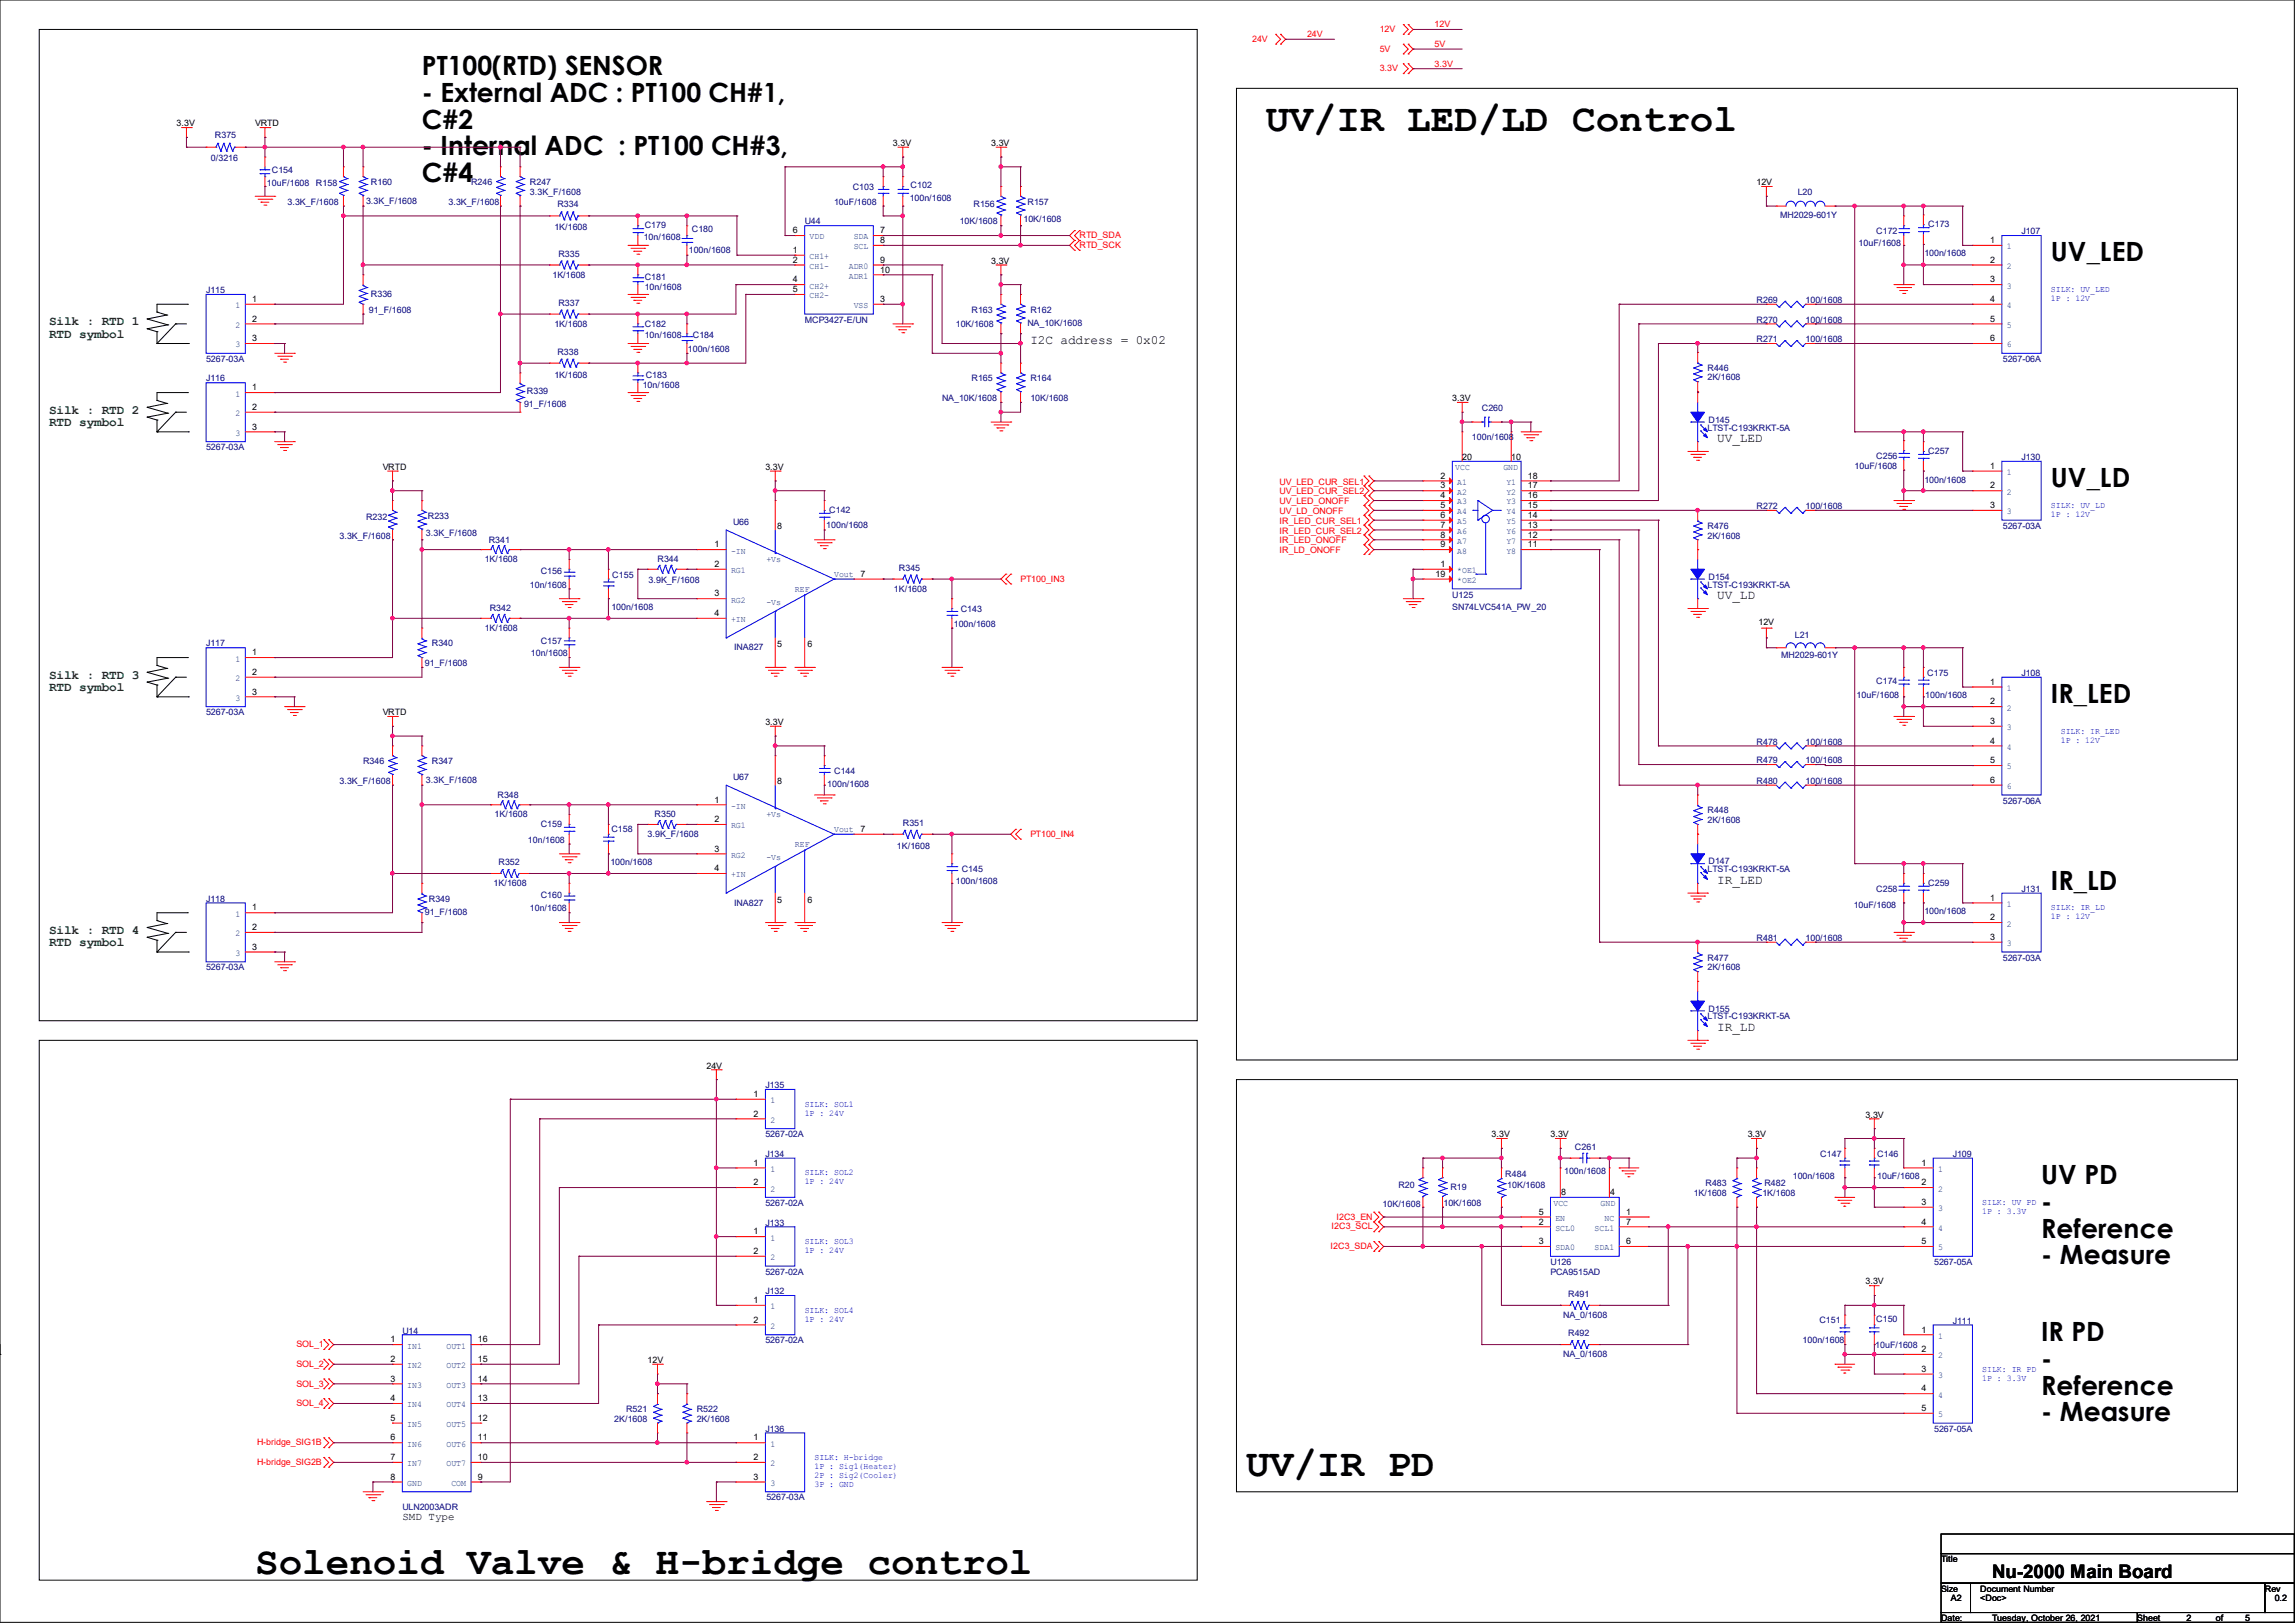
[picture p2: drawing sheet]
<svg xmlns="http://www.w3.org/2000/svg" width="297mm" height="210mm" viewBox="0 0 297 210" stroke-linecap="round" stroke-linejoin="round" font-family="sans-serif">
<defs><g id="words">
<g font-size="5.1">
<text x="163.8" y="17">UV/IR LED/LD Control</text>
<text x="161.3" y="191">UV/IR PD</text>
<text x="33" y="203.7">Solenoid Valve &amp; H-bridge control</text>
</g>
<g font-size="3.4">
<text x="54.6" y="9.7">PT100(RTD) SENSOR</text>
<text x="54.6" y="13.2">- External ADC : PT100 CH#1,</text>
<text x="54.6" y="16.6">C#2</text>
<text x="54.6" y="20.1">- Internal ADC : PT100 CH#3,</text>
<text x="54.6" y="23.6">C#4</text>
<text x="265.4" y="33.8">UV_LED</text>
<text x="265.4" y="63">UV_LD</text>
<text x="265.4" y="91">IR_LED</text>
<text x="265.4" y="115.1">IR_LD</text>
<text x="264.2" y="153.2">UV PD</text>
<text x="264.2" y="156.7">-</text>
<text x="264.2" y="160.1">Reference</text>
<text x="264.2" y="163.6">- Measure</text>
<text x="264.2" y="173.5">IR PD</text>
<text x="264.2" y="177">-</text>
<text x="264.2" y="180.5">Reference</text>
<text x="264.2" y="183.9">- Measure</text>
</g>
<text font-size="2.4" x="257.8" y="204.2">Nu-2000 Main Board</text>
<g font-size="1.7" fill="#008000">
<text x="6.3" y="42.1">Silk : RTD 1</text>
<text x="6.3" y="43.7">RTD symbol</text>
<text x="6.3" y="53.5">Silk : RTD 2</text>
<text x="6.3" y="55.2">RTD symbol</text>
<text x="6.3" y="87.8">Silk : RTD 3</text>
<text x="6.3" y="89.5">RTD symbol</text>
<text x="6.3" y="120.8">Silk : RTD 4</text>
<text x="6.3" y="122.5">RTD symbol</text>
</g>
<g font-size="1.7">
<text x="133.3" y="44.5">I2C address = 0x02</text>
<text x="222.2" y="57.2">UV_LED</text>
<text x="222.2" y="77.5">UV_LD</text>
<text x="222.2" y="114.3">IR_LED</text>
<text x="222.2" y="133.4">IR_LD</text>
</g>
<text font-size="1.4" x="52.1" y="196.7">SMD Type</text>
<g font-size="1.1" fill="#f00">
<text x="162" y="5.4">24V</text>
<text x="169.2" y="4.8">24V</text>
<text x="178.6" y="4.1">12V</text>
<text x="185.7" y="3.6">12V</text>
<text x="178.6" y="6.7">5V</text>
<text x="178.6" y="9.2">3.3V</text>
<text x="185.7" y="6.1">5V</text>
<text x="185.7" y="8.6">3.3V</text>
<text x="139.7" y="30.8">RTD_SDA</text>
<text x="139.7" y="32.1">RTD_SCK</text>
<text x="165.6" y="62.7">UV_LED_CUR_SEL1</text>
<text x="165.6" y="64">UV_LED_CUR_SEL2</text>
<text x="165.6" y="65.2">UV_LED_ONOFF</text>
<text x="165.6" y="66.5">UV_LD_ONOFF</text>
<text x="165.6" y="67.8">IR_LED_CUR_SEL1</text>
<text x="165.6" y="69">IR_LED_CUR_SEL2</text>
<text x="165.6" y="70.3">IR_LED_ONOFF</text>
<text x="165.6" y="71.6">IR_LD_ONOFF</text>
<text x="132.1" y="75.3">PT100_IN3</text>
<text x="133.3" y="108.3">PT100_IN4</text>
<text x="172.2" y="161.6">I2C3_SDA</text>
<text x="172.3" y="159.1">I2C3_SCL</text>
<text x="173" y="157.8">I2C3_EN</text>
<text x="38.4" y="174.3">SOL_1</text>
<text x="38.4" y="176.9">SOL_2</text>
<text x="38.4" y="179.4">SOL_3</text>
<text x="38.4" y="182">SOL_4</text>
<text x="33.3" y="187">H-bridge_SIG1B</text>
<text x="33.3" y="189.6">H-bridge_SIG2B</text>
</g>
<g font-size="1.1">
<text x="22.9" y="16.3">3.3V</text>
<text x="33" y="16.3">VRTD</text>
<text x="115.6" y="18.9">3.3V</text>
<text x="128.3" y="18.9">3.3V</text>
<text x="227.3" y="24">12V</text>
<text x="102.6" y="32.7">1</text>
<text x="102.6" y="34">2</text>
<text x="102.6" y="30.2">6</text>
<text x="113.9" y="30.2">7</text>
<text x="113.9" y="31.5">8</text>
<text x="113.9" y="34">9</text>
<text x="113.9" y="35.3">10</text>
<text x="128.3" y="34.1">3.3V</text>
<text x="257.5" y="31.5">1</text>
<text x="257.5" y="34">2</text>
<text x="32.6" y="39.1">1</text>
<text x="32.6" y="41.6">2</text>
<text x="102.6" y="36.5">4</text>
<text x="102.6" y="37.8">5</text>
<text x="113.9" y="39.1">3</text>
<text x="257.5" y="36.5">3</text>
<text x="257.5" y="39.1">4</text>
<text x="257.5" y="41.6">5</text>
<text x="32.6" y="44.2">3</text>
<text x="257.5" y="44.2">6</text>
<text x="32.6" y="50.5">1</text>
<text x="32.6" y="53">2</text>
<text x="188" y="51.9">3.3V</text>
<text x="32.6" y="55.6">3</text>
<text x="189.2" y="59.5">20</text>
<text x="195.6" y="59.5">10</text>
<text x="49.5" y="60.8">VRTD</text>
<text x="99.1" y="60.8">3.3V</text>
<text x="186.4" y="61.9">2</text>
<text x="186.4" y="63.2">3</text>
<text x="186.4" y="64.5">4</text>
<text x="186.4" y="65.7">5</text>
<text x="197.7" y="65.7">15</text>
<text x="197.7" y="64.5">16</text>
<text x="197.7" y="63.2">17</text>
<text x="197.7" y="61.9">18</text>
<text x="257.5" y="60.7">1</text>
<text x="257.5" y="63.2">2</text>
<text x="257.5" y="65.7">3</text>
<text x="92.5" y="70.8">1</text>
<text x="100.6" y="68.4">8</text>
<text x="186.4" y="67">6</text>
<text x="186.4" y="68.3">7</text>
<text x="186.4" y="69.6">8</text>
<text x="186.4" y="70.8">9</text>
<text x="197.7" y="70.8">11</text>
<text x="197.7" y="69.6">12</text>
<text x="197.7" y="68.3">13</text>
<text x="197.7" y="67">14</text>
<text x="92.5" y="73.4">2</text>
<text x="92.5" y="77.2">3</text>
<text x="111.4" y="74.6">7</text>
<text x="185.8" y="74.6">19</text>
<text x="186.4" y="73.4">1</text>
<text x="92.5" y="79.7">4</text>
<text x="100.6" y="83.8">5</text>
<text x="104.5" y="83.8">6</text>
<text x="227.6" y="80.9">12V</text>
<text x="32.6" y="84.8">1</text>
<text x="32.6" y="87.3">2</text>
<text x="32.6" y="89.9">3</text>
<text x="257.5" y="88.6">1</text>
<text x="49.5" y="92.5">VRTD</text>
<text x="99.1" y="93.8">3.3V</text>
<text x="257.5" y="91.1">2</text>
<text x="257.5" y="93.7">3</text>
<text x="100.6" y="101.4">8</text>
<text x="257.5" y="96.2">4</text>
<text x="257.5" y="98.8">5</text>
<text x="257.5" y="101.3">6</text>
<text x="92.5" y="103.8">1</text>
<text x="92.5" y="106.4">2</text>
<text x="111.4" y="107.7">7</text>
<text x="92.5" y="112.7">4</text>
<text x="92.5" y="110.2">3</text>
<text x="32.6" y="117.8">1</text>
<text x="100.6" y="116.8">5</text>
<text x="104.5" y="116.8">6</text>
<text x="257.5" y="116.5">1</text>
<text x="257.5" y="119.1">2</text>
<text x="32.6" y="120.4">2</text>
<text x="32.6" y="122.9">3</text>
<text x="257.5" y="121.6">3</text>
<text x="91.4" y="138.3">24V</text>
<text x="97.5" y="141.9">1</text>
<text x="97.5" y="144.5">2</text>
<text x="193" y="147.2">3.3V</text>
<text x="200.7" y="147.2">3.3V</text>
<text x="226.2" y="147.2">3.3V</text>
<text x="241.4" y="144.6">3.3V</text>
<text x="97.5" y="150.8">1</text>
<text x="97.5" y="153.4">2</text>
<text x="202.1" y="154.6">8</text>
<text x="208.4" y="154.6">4</text>
<text x="248.7" y="150.8">1</text>
<text x="248.7" y="153.4">2</text>
<text x="248.7" y="155.9">3</text>
<text x="97.5" y="159.7">1</text>
<text x="199.1" y="158.5">2</text>
<text x="199.1" y="161">3</text>
<text x="199.1" y="157.2">5</text>
<text x="210.4" y="157.2">1</text>
<text x="210.4" y="161">6</text>
<text x="210.4" y="158.5">7</text>
<text x="248.7" y="158.5">4</text>
<text x="248.7" y="161">5</text>
<text x="97.5" y="162.3">2</text>
<text x="241.4" y="166.2">3.3V</text>
<text x="50.5" y="173.7">1</text>
<text x="61.8" y="173.7">16</text>
<text x="97.5" y="168.6">1</text>
<text x="97.5" y="171.2">2</text>
<text x="248.7" y="172.4">1</text>
<text x="50.5" y="176.2">2</text>
<text x="50.5" y="178.8">3</text>
<text x="61.8" y="176.2">15</text>
<text x="61.8" y="178.8">14</text>
<text x="83.8" y="176.4">12V</text>
<text x="248.7" y="175">2</text>
<text x="248.7" y="177.5">3</text>
<text x="50.5" y="181.3">4</text>
<text x="50.5" y="183.9">5</text>
<text x="61.8" y="181.3">13</text>
<text x="61.8" y="183.9">12</text>
<text x="248.7" y="180">4</text>
<text x="248.7" y="182.6">5</text>
<text x="50.5" y="186.4">6</text>
<text x="50.5" y="188.9">7</text>
<text x="50.5" y="191.5">8</text>
<text x="61.8" y="191.5">9</text>
<text x="61.8" y="186.4">11</text>
<text x="61.8" y="188.9">10</text>
<text x="97.5" y="186.4">1</text>
<text x="97.5" y="188.9">2</text>
<text x="97.5" y="191.5">3</text>
<text x="251.2" y="202.1">Title</text>
<text x="251.2" y="206">Size</text>
<text x="251.2" y="209.8">Date:</text>
<text x="252.5" y="207.2">A2</text>
<text x="256.3" y="206">Document Number</text>
<text x="256.3" y="207.2">&lt;Doc&gt;</text>
<text x="257.8" y="209.8">Tuesday, October 26, 2021</text>
<text x="276.6" y="209.8">Sheet</text>
<text x="282.9" y="209.8">2</text>
<text x="286.8" y="209.8">of</text>
<text x="290.6" y="209.8">5</text>
<text x="293.1" y="206">Rev</text>
<text x="294.4" y="207.2">0.2</text>
</g>
<g font-size="1.1" fill="#000080">
<text x="27.8" y="17.9">R375</text>
<text x="27.3" y="20.8">0/3216</text>
<text x="35.2" y="22.4">C154</text>
<text x="48" y="24">R160</text>
<text x="61" y="24">R246</text>
<text x="68.6" y="24">R247</text>
<text x="34.5" y="24.1">10uF/1608</text>
<text x="37.2" y="26.5">3.3K_F/1608</text>
<text x="40.9" y="24.1">R158</text>
<text x="47.4" y="26.4">3.3K_F/1608</text>
<text x="58" y="26.5">3.3K_F/1608</text>
<text x="68.6" y="25.2">3.3K_F/1608</text>
<text x="71.8" y="29.8">1K/1608</text>
<text x="72.1" y="26.8">R334</text>
<text x="83.4" y="29.5">C179</text>
<text x="104.1" y="29">U44</text>
<text x="107.9" y="26.5">10uF/1608</text>
<text x="110.4" y="24.6">C103</text>
<text x="117.7" y="26">100n/1608</text>
<text x="117.9" y="24.3">C102</text>
<text x="124.2" y="29">10K/1608</text>
<text x="126" y="26.8">R156</text>
<text x="132.5" y="28.8">10K/1608</text>
<text x="133" y="26.5">R157</text>
<text x="230.4" y="28.2">MH2029-601Y</text>
<text x="232.7" y="25.2">L20</text>
<text x="249.5" y="29.4">C173</text>
<text x="72.3" y="33.2">R335</text>
<text x="83.3" y="31.1">10n/1608</text>
<text x="89.2" y="32.7">100n/1608</text>
<text x="89.5" y="30.1">C180</text>
<text x="240.5" y="31.8">10uF/1608</text>
<text x="242.8" y="30.3">C172</text>
<text x="249" y="33.1">100n/1608</text>
<text x="261.6" y="30.3">J107</text>
<text x="26.7" y="37.9">J115</text>
<text x="47.8" y="40.5">91_F/1608</text>
<text x="48" y="38.4">R336</text>
<text x="71.5" y="36">1K/1608</text>
<text x="72.3" y="39.6">R337</text>
<text x="83.4" y="36.3">C181</text>
<text x="83.4" y="37.6">10n/1608</text>
<text x="104.1" y="41.7">MCP3427-E/UN</text>
<text x="125.7" y="40.5">R163</text>
<text x="133.3" y="40.5">R162</text>
<text x="227.3" y="39.2">R269</text>
<text x="227.3" y="41.7">R270</text>
<text x="233.7" y="39.2">100/1608</text>
<text x="233.7" y="41.7">100/1608</text>
<text x="26.7" y="46.8">5267-03A</text>
<text x="71.8" y="42.4">1K/1608</text>
<text x="72.1" y="45.9">R338</text>
<text x="83.4" y="42.2">C182</text>
<text x="83.4" y="43.8">10n/1608</text>
<text x="89" y="45.6">100n/1608</text>
<text x="89.7" y="43.8">C184</text>
<text x="123.7" y="42.4">10K/1608</text>
<text x="133" y="42.1">NA_10K/1608</text>
<text x="221" y="48">R446</text>
<text x="227.3" y="44.3">R271</text>
<text x="233.7" y="44.3">100/1608</text>
<text x="259.2" y="46.8">5267-06A</text>
<text x="26.7" y="49.4">J116</text>
<text x="67.8" y="52.7">91_F/1608</text>
<text x="68.2" y="51">R339</text>
<text x="71.8" y="48.9">1K/1608</text>
<text x="83.2" y="50.3">10n/1608</text>
<text x="83.6" y="48.9">C183</text>
<text x="121.9" y="51.9">NA_10K/1608</text>
<text x="125.7" y="49.4">R165</text>
<text x="133.3" y="49.4">R164</text>
<text x="133.3" y="51.9">10K/1608</text>
<text x="191.8" y="53.2">C260</text>
<text x="221" y="49.2">2K/1608</text>
<text x="26.7" y="58.3">5267-03A</text>
<text x="190.5" y="57">100n/1608</text>
<text x="221" y="55.7">LTST-C193KRKT-5A</text>
<text x="221.1" y="54.7">D145</text>
<text x="242.8" y="59.4">C256</text>
<text x="249.5" y="58.8">C257</text>
<text x="261.6" y="59.5">J130</text>
<text x="227.3" y="65.9">R272</text>
<text x="233.7" y="65.9">100/1608</text>
<text x="240" y="60.7">10uF/1608</text>
<text x="249" y="62.4">100n/1608</text>
<text x="43.9" y="69.7">3.3K_F/1608</text>
<text x="47.4" y="67.3">R232</text>
<text x="55.1" y="69.3">3.3K_F/1608</text>
<text x="55.4" y="67.1">R233</text>
<text x="63.2" y="70.3">R341</text>
<text x="94.9" y="67.9">U66</text>
<text x="106.9" y="68.3">100n/1608</text>
<text x="107.3" y="66.4">C142</text>
<text x="221" y="68.4">R476</text>
<text x="221" y="69.7">2K/1608</text>
<text x="259.2" y="68.4">5267-03A</text>
<text x="62.7" y="72.7">1K/1608</text>
<text x="68.6" y="76">10n/1608</text>
<text x="70" y="74.3">C156</text>
<text x="79.2" y="74.8">C155</text>
<text x="83.9" y="75.4">3.9K_F/1608</text>
<text x="85.1" y="72.7">R344</text>
<text x="115.7" y="76.7">1K/1608</text>
<text x="116.3" y="73.9">R345</text>
<text x="188" y="77.4">U125</text>
<text x="221" y="76">LTST-C193KRKT-5A</text>
<text x="221.1" y="75">D154</text>
<text x="26.7" y="83.7">J117</text>
<text x="55.9" y="83.7">R340</text>
<text x="62.7" y="81.6">1K/1608</text>
<text x="63.4" y="79.1">R342</text>
<text x="70" y="83.3">C157</text>
<text x="79.1" y="79">100n/1608</text>
<text x="123.4" y="81.1">100n/1608</text>
<text x="124.3" y="79.2">C143</text>
<text x="188" y="79">SN74LVC541A_PW_20</text>
<text x="232.3" y="82.5">L21</text>
<text x="55" y="86.2">91_F/1608</text>
<text x="68.7" y="84.9">10n/1608</text>
<text x="95" y="84.2">INA827</text>
<text x="230.5" y="85.2">MH2029-601Y</text>
<text x="242.8" y="88.5">C174</text>
<text x="249.4" y="87.5">C175</text>
<text x="261.6" y="87.5">J108</text>
<text x="26.7" y="92.5">5267-03A</text>
<text x="240.3" y="90.4">10uF/1608</text>
<text x="249.2" y="90.4">100n/1608</text>
<text x="43.9" y="101.4">3.3K_F/1608</text>
<text x="47" y="98.9">R346</text>
<text x="55.1" y="101.3">3.3K_F/1608</text>
<text x="55.9" y="98.9">R347</text>
<text x="94.9" y="100.9">U67</text>
<text x="107.1" y="101.8">100n/1608</text>
<text x="107.9" y="100.2">C144</text>
<text x="227.3" y="96.4">R478</text>
<text x="227.3" y="98.8">R479</text>
<text x="227.3" y="101.4">R480</text>
<text x="233.7" y="96.4">100/1608</text>
<text x="233.7" y="98.8">100/1608</text>
<text x="233.7" y="101.4">100/1608</text>
<text x="64" y="105.8">1K/1608</text>
<text x="64.4" y="103.2">R348</text>
<text x="70" y="107">C159</text>
<text x="79.1" y="107.7">C158</text>
<text x="84.7" y="105.8">R350</text>
<text x="116.8" y="106.9">R351</text>
<text x="221" y="105.2">R448</text>
<text x="221" y="106.5">2K/1608</text>
<text x="259.2" y="104">5267-06A</text>
<text x="64.5" y="112">R352</text>
<text x="68.3" y="109.1">10n/1608</text>
<text x="79" y="112">100n/1608</text>
<text x="83.8" y="108.3">3.9K_F/1608</text>
<text x="116.1" y="109.8">1K/1608</text>
<text x="124.5" y="112.9">C145</text>
<text x="221" y="112.9">LTST-C193KRKT-5A</text>
<text x="221.1" y="111.8">D147</text>
<text x="26.7" y="116.7">J118</text>
<text x="55" y="118.5">91_F/1608</text>
<text x="55.5" y="116.7">R349</text>
<text x="63.9" y="114.6">1K/1608</text>
<text x="68.6" y="117.9">10n/1608</text>
<text x="70" y="116.2">C160</text>
<text x="95" y="117.2">INA827</text>
<text x="123.7" y="114.4">100n/1608</text>
<text x="239.9" y="117.4">10uF/1608</text>
<text x="242.8" y="115.4">C258</text>
<text x="249" y="118.3">100n/1608</text>
<text x="249.5" y="114.6">C259</text>
<text x="261.6" y="115.4">J131</text>
<text x="26.7" y="125.6">5267-03A</text>
<text x="221" y="124.3">R477</text>
<text x="221" y="125.6">2K/1608</text>
<text x="227.3" y="121.8">R481</text>
<text x="233.7" y="121.8">100/1608</text>
<text x="259.2" y="124.3">5267-03A</text>
<text x="221" y="131.9">LTST-C193KRKT-5A</text>
<text x="221.1" y="130.9">D155</text>
<text x="99.1" y="140.8">J135</text>
<text x="99.1" y="149.7">J134</text>
<text x="99.1" y="147.2">5267-02A</text>
<text x="203.8" y="148.8">C261</text>
<text x="235.6" y="149.7">C147</text>
<text x="242.9" y="149.7">C146</text>
<text x="252.7" y="149.7">J109</text>
<text x="181" y="153.8">R20</text>
<text x="187.7" y="154">R19</text>
<text x="194.8" y="152.4">R484</text>
<text x="195.1" y="153.8">10K/1608</text>
<text x="202.4" y="151.9">100n/1608</text>
<text x="219.2" y="154.8">1K/1608</text>
<text x="220.7" y="153.5">R483</text>
<text x="228.1" y="154.8">1K/1608</text>
<text x="228.3" y="153.5">R482</text>
<text x="232" y="152.6">100n/1608</text>
<text x="242.9" y="152.6">10uF/1608</text>
<text x="99.1" y="158.6">J133</text>
<text x="99.1" y="156">5267-02A</text>
<text x="178.9" y="156.2">10K/1608</text>
<text x="186.8" y="156">10K/1608</text>
<text x="99.1" y="164.9">5267-02A</text>
<text x="99.1" y="167.5">J132</text>
<text x="200.7" y="163.7">U126</text>
<text x="200.7" y="164.9">PCA9515AD</text>
<text x="202.9" y="167.9">R491</text>
<text x="250.3" y="163.7">5267-05A</text>
<text x="52.1" y="172.6">U14</text>
<text x="99.1" y="173.8">5267-02A</text>
<text x="202.3" y="170.5">NA_0/1608</text>
<text x="202.9" y="172.9">R492</text>
<text x="233.3" y="173.8">100n/1608</text>
<text x="235.5" y="171.2">C151</text>
<text x="242.8" y="171">C150</text>
<text x="252.7" y="171.3">J111</text>
<text x="202.3" y="175.6">NA_0/1608</text>
<text x="242.7" y="174.5">10uF/1608</text>
<text x="79.5" y="184">2K/1608</text>
<text x="81" y="182.7">R521</text>
<text x="90.2" y="182.7">R522</text>
<text x="90.2" y="184">2K/1608</text>
<text x="99.1" y="185.3">J136</text>
<text x="250.3" y="185.3">5267-05A</text>
<text x="52.1" y="195.4">ULN2003ADR</text>
<text x="99.2" y="194.1">5267-03A</text>
</g>
<g font-size="1.1" fill="#004080">
<text x="104.8" y="33.5">CH1+</text>
<text x="104.8" y="34.8">CH1-</text>
<text x="104.8" y="31">VDD</text>
<text x="109.9" y="34.8">ADR0</text>
<text x="110.5" y="31">SDA</text>
<text x="110.5" y="32.3">SCL</text>
<text x="259.7" y="32.3">1</text>
<text x="259.7" y="34.8">2</text>
<text x="30.5" y="39.9">1</text>
<text x="104.8" y="37.3">CH2+</text>
<text x="104.8" y="38.6">CH2-</text>
<text x="109.9" y="36.1">ADR1</text>
<text x="110.5" y="39.9">VSS</text>
<text x="259.7" y="37.3">3</text>
<text x="259.7" y="39.9">4</text>
<text x="30.5" y="42.4">2</text>
<text x="30.5" y="45">3</text>
<text x="259.7" y="42.4">5</text>
<text x="259.7" y="45">6</text>
<text x="30.5" y="51.3">1</text>
<text x="30.5" y="53.8">2</text>
<text x="30.5" y="56.4">3</text>
<text x="188.3" y="60.8">VCC</text>
<text x="188.6" y="62.7">A1</text>
<text x="188.6" y="64">A2</text>
<text x="188.6" y="65.3">A3</text>
<text x="194.6" y="60.8">GND</text>
<text x="194.9" y="65.3">Y3</text>
<text x="194.9" y="64">Y2</text>
<text x="194.9" y="62.7">Y1</text>
<text x="259.7" y="61.5">1</text>
<text x="259.7" y="64">2</text>
<text x="94.6" y="71.6">-IN</text>
<text x="188.6" y="66.5">A4</text>
<text x="188.6" y="67.8">A5</text>
<text x="188.6" y="69.1">A6</text>
<text x="188.6" y="70.4">A7</text>
<text x="188.6" y="71.6">A8</text>
<text x="194.9" y="71.6">Y8</text>
<text x="194.9" y="70.4">Y7</text>
<text x="194.9" y="69.1">Y6</text>
<text x="194.9" y="67.8">Y5</text>
<text x="194.9" y="66.5">Y4</text>
<text x="259.7" y="66.5">3</text>
<text x="94.6" y="74.2">RG1</text>
<text x="94.6" y="78">RG2</text>
<text x="99.2" y="72.7">+Vs</text>
<text x="102.9" y="76.5">REF</text>
<text x="107.9" y="74.6">Vout</text>
<text x="188.6" y="74.2">*OE1</text>
<text x="188.6" y="75.4">*OE2</text>
<text x="94.6" y="80.5">+IN</text>
<text x="99.2" y="78.3">-Vs</text>
<text x="30.5" y="85.6">1</text>
<text x="30.5" y="88.1">2</text>
<text x="259.7" y="89.4">1</text>
<text x="30.5" y="90.7">3</text>
<text x="259.7" y="92">2</text>
<text x="259.7" y="94.5">3</text>
<text x="259.7" y="97">4</text>
<text x="259.7" y="99.6">5</text>
<text x="94.6" y="104.7">-IN</text>
<text x="94.6" y="107.2">RG1</text>
<text x="99.2" y="105.8">+Vs</text>
<text x="107.9" y="107.7">Vout</text>
<text x="259.7" y="102.1">6</text>
<text x="94.6" y="113.5">+IN</text>
<text x="94.6" y="111">RG2</text>
<text x="99.2" y="111.3">-Vs</text>
<text x="102.9" y="109.6">REF</text>
<text x="30.5" y="118.6">1</text>
<text x="259.7" y="117.4">1</text>
<text x="259.7" y="119.9">2</text>
<text x="30.5" y="121.2">2</text>
<text x="30.5" y="123.7">3</text>
<text x="259.7" y="122.4">3</text>
<text x="99.7" y="142.8">1</text>
<text x="99.7" y="145.3">2</text>
<text x="99.7" y="151.6">1</text>
<text x="99.7" y="154.2">2</text>
<text x="250.8" y="151.6">1</text>
<text x="250.8" y="154.2">2</text>
<text x="99.7" y="160.5">1</text>
<text x="201" y="156">VCC</text>
<text x="201.3" y="159.3">SCL0</text>
<text x="201.3" y="161.8">SDA0</text>
<text x="201.3" y="158">EN</text>
<text x="206.4" y="161.8">SDA1</text>
<text x="206.4" y="159.3">SCL1</text>
<text x="207.1" y="156">GND</text>
<text x="207.6" y="158">NC</text>
<text x="250.8" y="156.7">3</text>
<text x="250.8" y="159.3">4</text>
<text x="250.8" y="161.8">5</text>
<text x="99.7" y="163.1">2</text>
<text x="99.7" y="169.4">1</text>
<text x="99.7" y="172">2</text>
<text x="250.8" y="173.2">1</text>
<text x="52.7" y="174.5">IN1</text>
<text x="52.7" y="177">IN2</text>
<text x="52.7" y="179.6">IN3</text>
<text x="57.8" y="174.5">OUT1</text>
<text x="57.8" y="177">OUT2</text>
<text x="57.8" y="179.6">OUT3</text>
<text x="250.8" y="175.8">2</text>
<text x="250.8" y="178.3">3</text>
<text x="52.7" y="182.1">IN4</text>
<text x="52.7" y="184.7">IN5</text>
<text x="57.8" y="182.1">OUT4</text>
<text x="57.8" y="184.7">OUT5</text>
<text x="250.8" y="180.9">4</text>
<text x="250.8" y="183.4">5</text>
<text x="52.7" y="187.2">IN6</text>
<text x="52.7" y="189.7">IN7</text>
<text x="57.8" y="187.2">OUT6</text>
<text x="57.8" y="189.7">OUT7</text>
<text x="99.7" y="187.2">1</text>
<text x="99.7" y="189.7">2</text>
<text x="52.7" y="192.3">GND</text>
<text x="58.4" y="192.3">COM</text>
<text x="99.7" y="192.3">3</text>
</g>
<g font-size="1.1" fill="#00f">
<text x="265.4" y="37.8">SILK: UV_LED</text>
<text x="265.4" y="38.9">1P : 12V</text>
<text x="265.4" y="65.7">SILK: UV_LD</text>
<text x="265.4" y="66.9">1P : 12V</text>
<text x="266.7" y="95">SILK: IR_LED</text>
<text x="266.7" y="96.1">1P : 12V</text>
<text x="265.4" y="117.8">SILK: IR_LD</text>
<text x="265.4" y="119">1P : 12V</text>
<text x="104.1" y="143.2">SILK: SOL1</text>
<text x="104.1" y="144.4">1P : 24V</text>
<text x="104.1" y="152.1">SILK: SOL2</text>
<text x="104.1" y="153.3">1P : 24V</text>
<text x="256.5" y="155.9">SILK: UV PD</text>
<text x="104.1" y="161">SILK: SOL3</text>
<text x="256.5" y="157.1">1P : 3.3V</text>
<text x="104.1" y="162.1">1P : 24V</text>
<text x="104.1" y="169.9">SILK: SOL4</text>
<text x="104.1" y="171">1P : 24V</text>
<text x="256.5" y="177.5">SILK: IR PD</text>
<text x="256.5" y="178.7">1P : 3.3V</text>
<text x="105.4" y="188.9">SILK: H-bridge</text>
<text x="105.4" y="190.1">1P : Sig1(Heater)</text>
<text x="105.4" y="191.2">2P : Sig2(Cooler)</text>
<text x="105.4" y="192.4">3P : GND</text>
</g>
</g></defs>
<g fill="none" stroke="#000" stroke-width=".13">
<path d="M0 0h296.9v209.9h-296.9zM5.1 3.8h149.8v128.3h-149.8zM160 11.4h129.6v125.8h-129.6zM24.3 39.4h.1M24.3 39.4h-4v1M19 41.3h.1M19 42.5h.1M19 52.7h.1M19 54h.1M19 41.3l2.7 .7M19 42.5l1.3 .4M19 52.7l2.7 .8"/>
<path d="M19 54l1.3 .4M20.3 40.4h.1M20.3 42.9h.1M20.3 44.4h.1M20.3 51.8h.1M20.3 55.9h.1M20.3 54.4h.1M20.3 42.9v1.5M20.3 54.4v1.5M20.3 40.4l1.3 .4M20.3 44.4h4.1M20.3 51.8l1.3 .4"/>
<path d="M20.3 55.9h4.1M21.6 40.8h.1M21.6 52.2h.1M21.6 40.8l-2.6 .5M21.6 52.2l-2.6 .5M21.7 42h.1M21.7 53.5h.1M21.7 42l-2.7 .5M21.7 53.5l-2.7 .5M22.7 41.9h.1M22.7 53.3h.1M22.7 41.9h1.4"/>
<path d="M22.7 41.9l-2.4 2.5M22.7 53.3l-2.4 2.6M22.7 53.3h1.4M24.3 50.8h.1M24.3 50.8h-4v1M24.4 44.4h.1M24.4 55.9h.1M19 87h.1M19 88.3h.1M19 87l2.7 .8M19 88.3l1.3 .3M20.3 86.1h.1"/>
<path d="M20.3 90.2h.1M20.3 88.6h.1M20.3 88.6v1.6M20.3 86.1l1.3 .4M20.3 90.2h4.1M21.6 86.5h.1M21.6 86.5l-2.6 .5M21.7 87.8h.1M21.7 87.8l-2.7 .5M22.7 87.6h.1M22.7 87.6l-2.4 2.6M22.7 87.6h1.4"/>
<path d="M24.3 85.1h.1M24.3 85.1h-4v1M24.4 90.2h.1M20.3 119.1h.1M20.3 119.1l1.3 .4M21.6 119.5h.1M21.6 119.5l-2.6 .5M24.3 118.1h.1M24.3 118.1h-4v1M5.1 134.6h149.8v69.9h-149.8zM19 120h.1M19 121.3h.1"/>
<path d="M19 120l2.7 .8M19 121.3l1.3 .4M20.3 123.2h.1M20.3 121.7h.1M20.3 121.7v1.5M20.3 123.2h4.1M21.7 120.8h.1M21.7 120.8l-2.7 .5M22.7 120.6h.1M22.7 120.6l-2.4 2.6M22.7 120.6h1.4M24.4 123.2h.1"/>
<path d="M160 139.7h129.6v53.3h-129.6zM0 175.3h.1M251.2 198.5h45.7v2.5h-45.7zM251.2 201h45.7v3.9h-45.7zM251.2 204.9h3.8v3.8h-3.8zM251.2 208.7h25.4v1.2h-25.4zM255 204.9h38.1v3.8h-38.1zM276.6 208.7h20.3v1.2h-20.3zM293.1 204.9h3.8v3.8h-3.8z"/>
</g>
<g fill="none" stroke="#f00" stroke-width=".13">
<path d="M23.5 16.5h1.3M24.1 17.8h.1M24.1 16.5v1.3M24.8 16.5h.1M26.7 19h.1M26.7 19h1.2M30.5 19h1.2M31.7 19h.1M33.7 16.5h1.2M34.3 17.8h.1M34.3 16.5v1.3M34.9 16.5h.1"/>
<path d="M116.2 19h1.3M116.8 19v1.3M117.5 19h.1M128.9 19h1.3M129.5 19v1.3M130.2 19h.1M165.1 4.4h.1M165.1 5.7h.1M165.1 4.4l.6 .7-.6 .6M165.7 5.7h.1M165.7 4.4h.1M165.7 4.4l.7 .7-.7 .6"/>
<path d="M181.6 3.2h.1M181.6 4.4h.1M181.6 5.7h.1M181.6 7h.1M181.6 8.3h.1M181.6 9.5h.1M181.6 3.2l.6 .6-.6 .6M181.6 5.7l.6 .6-.6 .7M181.6 8.3l.6 .6-.6 .6M182.2 4.4h.1M182.2 3.2h.1M182.2 7h.1"/>
<path d="M182.2 5.7h.1M182.2 9.5h.1M182.2 8.3h.1M182.2 3.2l.7 .6-.7 .6M182.2 5.7l.7 .6-.7 .7M182.2 8.3l.7 .6-.7 .6M31.7 39.4h3.9M33 25.4h2.6M33.4 25.8h1.8M33.8 26.2h.1M33.8 26.2h1M34.2 26.5h.2"/>
<path d="M34.3 20.3h.1M34.3 24.1h.1M34.3 20.3v1.3M34.3 22.9v1.2M34.4 26.5h.1M35.2 25.8h.1M35.6 25.4h.1M35.6 39.4h.1M44.4 21.6h.1M44.4 26.7h.1M44.4 21.6v1.3M44.4 25.4v1.3"/>
<path d="M47 21.6h.1M47 26.7h.1M47 35.6h.1M47 21.6v1.3M47 25.4v1.3M47 35.6v1.2M47 39.4v1.2M64.8 21.6h.1M64.8 26.7h.1M64.8 21.6v1.3M64.8 25.4v1.3M67.3 21.6h.1"/>
<path d="M67.3 26.7h.1M67.3 21.6v1.3M67.3 25.4v1.3M71.1 34.3h.1M71.1 27.9h.1M71.1 34.3h1.3M71.1 27.9h1.3M74.9 34.3h1.3M74.9 27.9h1.3M76.2 34.3h.1M76.2 27.9h.1M81.3 38.1h2.5"/>
<path d="M81.3 31.7h2.5M81.7 38.5h1.7M81.7 32.1h1.7M82 38.9h.1M82 32.5h.1M82 38.9h1.1M82 32.5h1.1M82.4 39.2h.3M82.4 32.9h.3M82.5 38.1h.1M82.5 34.3h.1M82.5 31.7h.1"/>
<path d="M82.5 27.9h.1M82.5 27.9v1.3M82.5 30.5v1.2M82.5 34.3v1.3M82.5 36.8v1.3M82.7 39.2h.1M82.7 32.9h.1M83.4 38.5h.1M83.4 32.1h.1M83.8 38.1h.1M83.8 31.7h.1M88.9 33h.1"/>
<path d="M88.9 29.2h.1M88.9 29.2v1.3M88.9 31.7v1.3M102.9 33h.1M102.9 34.3h.1M102.9 36.8h.1M102.9 38.1h.1M102.9 30.5h.1M102.9 34.3h1.2M102.9 36.8h1.2M102.9 38.1h1.2M102.9 33h1.2"/>
<path d="M102.9 30.5h1.2M113 34.3h1.3M113 31.7h1.3M113 30.5h1.3M113 35.6h1.3M113 39.4h1.3M114.3 30.5h.1M114.3 31.7h.1M114.3 34.3h.1M114.3 35.6h.1M114.3 39.4h.1M114.3 26.7h.1"/>
<path d="M114.3 22.9h.1M114.3 22.9v1.2M114.3 25.4v1.3M116.8 20.3h.1M116.8 26.7h.1M116.8 22.9h.1M116.8 22.9v1.2M116.8 25.4v1.3M128.9 34.3h1.3M129.5 20.3h.1M129.5 35.6h.1M129.5 38.1h.1"/>
<path d="M129.5 24.1h.1M129.5 29.2h.1M129.5 24.1v1.3M129.5 27.9v1.3M129.5 34.3v1.3M129.5 38.1v1.3M130.2 34.3h.1M132.1 38.1h.1M132.1 24.1h.1M132.1 29.2h.1M132.1 24.1v1.3M132.1 27.9v1.3"/>
<path d="M132.1 38.1v1.3M139.1 31.1h.1M139.1 29.8h.1M139.1 32.4h.1M139.1 29.8l-.7 .7 .7 .6M139.1 31.1l-.7 .6 .7 .7M139.7 29.8h.1M139.7 31.1h.1M139.7 32.4h.1M139.7 29.8l-.6 .7 .6 .6M139.7 31.1l-.6 .6 .6 .7M228 24.1h1.2"/>
<path d="M228.6 25.4h.1M228.6 39.4h.1M228.6 24.1v1.3M228.6 39.4h1.3M229.2 24.1h.1M229.9 26.7h.1M229.9 26.7h1.2M233.7 39.4h1.2M234.9 39.4h.1M236.2 26.7h1.3M237.5 26.7h.1M245.1 36.8h2.5"/>
<path d="M245.5 37.2h1.8M245.9 37.6h.1M245.9 37.6h1M246.3 38h.2M246.4 31.7h.1M246.4 27.9h.1M246.4 27.9v1.3M246.4 30.5v1.2M246.5 38h.1M247.3 37.2h.1M247.6 36.8h.1M248.9 31.6h.1"/>
<path d="M248.9 27.8h.1M248.9 27.8v1.3M248.9 30.4v1.2M255.3 31.7h.1M255.3 34.3h.1M255.3 36.8h.1M255.3 39.4h.1M255.3 34.3h3.8M255.3 36.8h3.8M255.3 31.7h3.8M255.3 39.4h3.8M31.7 50.8h3.9"/>
<path d="M31.7 44.4h3.9M31.7 41.9h3.9M31.7 55.9h3.9M31.7 53.3h3.9M35.6 50.8h.1M35.6 53.3h.1M35.6 55.9h.1M35.6 41.9h.1M35.6 44.4h.1M35.6 45.7h2.5M35.6 57.1h2.5M35.9 46.1h1.8"/>
<path d="M35.9 57.5h1.8M36.3 46.5h.1M36.3 57.9h.1M36.3 46.5h1M36.3 57.9h1M36.7 46.9h.3M36.7 58.3h.3M37 46.9h.1M37 58.3h.1M37.7 46.1h.1M37.7 57.5h.1M38.1 45.7h.1"/>
<path d="M38.1 57.1h.1M47 40.6h.1M67.3 53.3h.1M67.3 48.3h.1M67.3 48.3v1.2M67.3 52.1v1.2M71.1 47h.1M71.1 40.6h.1M71.1 47h1.3M71.1 40.6h1.3M74.9 47h1.3M74.9 40.6h1.3"/>
<path d="M76.2 47h.1M76.2 40.6h.1M81.3 50.8h2.5M81.3 44.4h2.5M81.7 51.2h1.7M81.7 44.8h1.7M82 51.6h.1M82 45.2h.1M82 51.6h1.1M82 45.2h1.1M82.4 51.9h.3M82.4 45.6h.3"/>
<path d="M82.5 44.4h.1M82.5 40.6h.1M82.5 50.8h.1M82.5 47h.1M82.5 40.6v1.3M82.5 43.2v1.2M82.5 47v1.3M82.5 49.5v1.3M82.7 51.9h.1M82.7 45.6h.1M83.4 51.2h.1M83.4 44.8h.1"/>
<path d="M83.8 50.8h.1M83.8 44.4h.1M88.9 45.7h.1M88.9 41.9h.1M88.9 41.9v1.3M88.9 44.4v1.3M115.6 41.9h2.5M116 42.3h1.7M116.3 42.7h.1M116.3 42.7h1M116.7 43.1h.3M117 43.1h.1"/>
<path d="M117.7 42.3h.1M118.1 41.9h.1M128.3 54.6h2.5M128.7 55h1.7M129 55.4h.1M129 55.4h1M129.4 55.8h.3M129.5 43.2h.1M129.5 47h.1M129.5 52.1h.1M129.5 41.9v1.3M129.5 47v1.3"/>
<path d="M129.5 50.8v1.3M129.7 55.8h.1M130.4 55h.1M130.8 54.6h.1M132.1 43.2h.1M132.1 47h.1M132.1 52.1h.1M132.1 41.9v1.3M132.1 47v1.3M132.1 50.8v1.3M188.6 52.1h1.3M189.2 53.3h.1"/>
<path d="M189.2 55.9h.1M189.2 52.1v1.2M189.2 55.9v3.8M189.9 52.1h.1M190.5 54.6h.1M190.5 54.6h1.3M193 54.6h1.3M194.3 54.6h.1M195.6 55.9h.1M195.6 55.9v3.8M196.8 55.9h2.6M197.2 56.3h1.8"/>
<path d="M197.6 56.6h.1M197.6 56.6h1M198 57h.2M198.2 57h.1M199 56.3h.1M199.4 55.9h.1M218.4 58.4h2.6M218.8 58.8h1.8M219.2 59.2h.1M219.2 59.2h1M219.6 59.6h.2M219.7 50.7h.1"/>
<path d="M219.7 45.6h.1M219.7 50.8h.1M219.7 58.4h.1M219.7 45.6v1.3M219.7 49.4v1.3M219.7 50.8v1.3M219.7 57.1v1.3M219.8 59.6h.1M220.6 58.8h.1M221 58.4h.1M228.6 44.4h.1M228.6 41.9h.1"/>
<path d="M228.6 44.4h1.3M228.6 41.9h1.3M233.7 44.4h1.2M233.7 41.9h1.2M234.9 44.4h.1M234.9 41.9h.1M246.4 57h.1M246.4 57v1.3M246.4 59.6v1.2M248.9 57.1h.1M248.9 57.1v1.3M248.9 59.7v1.3"/>
<path d="M255.3 41.9h.1M255.3 44.4h.1M255.3 44.4h3.8M255.3 41.9h3.8M50.2 61h1.2M50.8 62.2h.1M50.8 64.8h.1M50.8 69.8h.1M50.8 61v1.2M50.8 64.8v1.2M50.8 68.6v1.2M51.4 61h.1"/>
<path d="M54.6 64.8h.1M54.6 69.8h.1M54.6 64.8v1.2M54.6 68.6v1.2M62.2 71.1h.1M62.2 71.1h1.3M66 71.1h1.3M67.3 71.1h.1M72.4 77.5h2.5M72.8 77.9h1.7M73.2 78.2h.1M73.2 78.2h1"/>
<path d="M73.5 78.6h.3M73.7 76.2h.1M73.7 72.4h.1M73.7 72.4v1.3M73.7 74.9v1.3M73.8 78.6h.1M74.5 77.9h.1M74.9 77.5h.1M78.7 77.5h.1M78.7 73.7h.1M78.7 73.7v1.2M78.7 76.2v1.3"/>
<path d="M83.8 73.7h.1M83.8 73.7h1.3M87.6 73.7h1.3M88.9 73.7h.1M90.2 71.1h.1M90.2 73.7h.1M90.2 77.5h.1M90.2 77.5h3.8M90.2 71.1h3.8M90.2 73.7h3.8M99.7 61h1.3M100.3 62.2h.1"/>
<path d="M100.3 64.8h.1M100.3 61v1.2M100.3 64.8v3.8M101 61h.1M105.4 69.8h2.5M105.8 70.2h1.8M106.2 70.6h.1M106.2 70.6h1M106.6 71h.2M106.7 68.6h.1M106.7 64.8h.1M106.7 64.8v1.2"/>
<path d="M106.7 67.3v1.3M106.8 71h.1M107.6 70.2h.1M107.9 69.8h.1M110.5 74.9h3.8M114.3 74.9h.1M115.6 74.9h.1M115.6 74.9h1.2M119.4 74.9h1.2M120.6 74.9h.1M123.2 77.5h.1M123.2 77.5v1.2"/>
<path d="M130.2 75.6h.1M130.2 74.3h.1M130.2 74.3l-.7 .6 .7 .7M130.8 74.3h.1M130.8 75.6h.1M130.8 74.3l-.6 .6 .6 .7M176.5 62.9h.1M176.5 61.6h.1M176.5 64.1h.1M176.5 65.4h.1M176.5 66.7h.1M176.5 67.9h.1"/>
<path d="M176.5 69.2h.1M176.5 70.5h.1M176.5 71.8h.1M176.5 61.6l.7 .6-.7 .7M176.5 62.9l.7 .6-.7 .6M176.5 64.1l.7 .7-.7 .6M176.5 65.4l.7 .6-.7 .7M176.5 66.7l.7 .6-.7 .6M176.5 67.9l.7 .7-.7 .6M176.5 69.2l.7 .6-.7 .7M176.5 70.5l.7 .6-.7 .7M177.2 61.6h.1"/>
<path d="M177.2 62.9h.1M177.2 64.1h.1M177.2 65.4h.1M177.2 66.7h.1M177.2 67.9h.1M177.2 69.2h.1M177.2 70.5h.1M177.2 71.8h.1M177.2 61.6l.6 .6-.6 .7M177.2 62.9l.6 .6-.6 .6M177.2 64.1l.6 .7-.6 .6M177.2 65.4l.6 .6-.6 .7"/>
<path d="M177.2 66.7l.6 .6-.6 .6M177.2 67.9l.6 .7-.6 .6M177.2 69.2l.6 .6-.6 .7M177.2 70.5l.6 .6-.6 .7M181.6 77.5h2.5M182 77.9h1.8M182.4 78.2h.1M182.4 78.2h1M182.8 78.6h.2M183 78.6h.1M183.8 77.9h.1M184.1 77.5h.1"/>
<path d="M184.1 73.7h.1M184.1 62.2h.1M184.1 63.5h.1M184.1 64.8h.1M184.1 66h.1M184.1 67.3h.1M184.1 68.6h.1M184.1 69.8h.1M184.1 71.1h.1M184.1 74.9h.1M184.1 64.8h3.9M184.1 69.8h3.9"/>
<path d="M184.1 71.1h3.9M184.1 74.9h3.9M184.1 73.7h3.9M184.1 62.2h3.9M184.1 63.5h3.9M184.1 66h3.9M184.1 67.3h3.9M184.1 68.6h3.9M196.8 64.8h3.9M196.8 69.8h3.9M196.8 71.1h3.9M196.8 62.2h3.9"/>
<path d="M196.8 63.5h3.9M196.8 66h3.9M196.8 67.3h3.9M196.8 68.6h3.9M200.7 71.1h.1M200.7 69.8h.1M200.7 68.6h.1M200.7 67.3h.1M200.7 66h.1M200.7 64.8h.1M200.7 63.5h.1M200.7 62.2h.1"/>
<path d="M218.4 78.7h2.6M218.8 79.1h1.8M219.2 79.5h.1M219.2 79.5h1M219.6 79.9h.2M219.7 71.1h.1M219.7 78.7h.1M219.7 66h.1M219.7 66v1.3M219.7 69.8v2.6M219.7 77.5v1.2M219.8 79.9h.1"/>
<path d="M220.6 79.1h.1M221 78.7h.1M228.6 66h.1M228.6 66h1.3M233.7 66h1.2M234.9 66h.1M245.1 64.8h2.5M245.5 65.2h1.8M245.9 65.5h.1M245.9 65.5h1M246.3 65.9h.2M246.4 60.8h.1"/>
<path d="M246.5 65.9h.1M247.3 65.2h.1M247.6 64.8h.1M248.9 61h.1M255.3 61h.1M255.3 63.5h.1M255.3 66h.1M255.3 61h3.8M255.3 63.5h3.8M255.3 66h3.8M31.7 85.1h3.9M31.7 87.6h3.9"/>
<path d="M31.7 90.2h3.9M35.6 85.1h.1M35.6 87.6h.1M35.6 90.2h.1M36.8 91.4h2.6M37.2 91.8h1.8M37.6 92.2h.1M37.6 92.2h1M38 92.6h.2M38.2 92.6h.1M39 91.8h.1M39.4 91.4h.1"/>
<path d="M50.2 92.7h1.2M50.8 94h.1M50.8 96.5h.1M50.8 92.7v1.3M50.8 96.5v1.3M51.4 92.7h.1M54.6 86.4h.1M54.6 81.3h.1M54.6 96.5h.1M54.6 81.3v1.2M54.6 85.1v1.3M54.6 96.5v1.3"/>
<path d="M62.2 80h.1M62.2 80h1.3M66 80h1.3M67.3 80h.1M72.4 86.4h2.5M72.8 86.7h1.7M73.2 87.1h.1M73.2 87.1h1M73.5 87.5h.3M73.7 85.1h.1M73.7 81.3h.1M73.7 81.3v1.2"/>
<path d="M73.7 83.8v1.3M73.8 87.5h.1M74.5 86.7h.1M74.9 86.4h.1M90.2 80h.1M90.2 80h3.8M99.1 86.4h2.5M99.4 86.7h1.8M99.7 94h1.3M99.8 87.1h.1M99.8 87.1h1M100.2 87.5h.3"/>
<path d="M100.3 95.2h.1M100.3 97.8h.1M100.3 86.4h.1M100.3 82.5v3.9M100.3 94v1.2M100.3 97.8v3.8M100.5 87.5h.1M101 94h.1M101.2 86.7h.1M101.6 86.4h.1M102.9 86.4h2.5M103.3 86.7h1.7"/>
<path d="M103.6 87.1h.1M103.6 87.1h1M104 87.5h.3M104.1 86.4h.1M104.1 82.5v3.9M104.3 87.5h.1M105 86.7h.1M105.4 86.4h.1M106.7 97.8h.1M106.7 97.8v1.3M121.9 86.4h2.6M122.3 86.7h1.8"/>
<path d="M122.7 87.1h.1M122.7 87.1h1M123.1 87.5h.2M123.2 81.3h.1M123.2 80v1.3M123.3 87.5h.1M124.1 86.7h.1M124.5 86.4h.1M228 81.3h1.2M228.6 82.5h.1M228.6 96.5h.1M228.6 98.9h.1"/>
<path d="M228.6 81.3v1.2M228.6 96.5h1.3M228.6 98.9h1.3M229.2 81.3h.1M229.9 83.8h.1M229.9 83.8h1.2M233.7 96.5h1.2M233.7 98.9h1.2M234.9 96.5h.1M234.9 98.9h.1M236.2 83.8h1.3M237.5 83.8h.1"/>
<path d="M245.1 92.7h2.5M245.5 93.1h1.8M245.9 93.5h.1M245.9 93.5h1M246.3 93.9h.2M246.4 90.2h.1M246.4 86.4h.1M246.4 86.4v1.2M246.4 88.9v1.3M246.5 93.9h.1M247.3 93.1h.1M247.6 92.7h.1"/>
<path d="M248.9 90.2h.1M248.9 86.4h.1M248.9 86.4v1.2M248.9 88.9v1.3M255.3 88.9h.1M255.3 91.4h.1M255.3 94h.1M255.3 96.5h.1M255.3 99.1h.1M255.3 94h3.8M255.3 91.4h3.8M255.3 96.5h3.8"/>
<path d="M255.3 88.9h3.8M255.3 99.1h3.8M31.7 118.1h3.9M35.6 118.1h.1M50.8 101.6h.1M50.8 100.3v1.3M54.6 119.4h.1M54.6 114.3h.1M54.6 101.6h.1M54.6 100.3v1.3M54.6 114.3v1.3M54.6 118.1v1.3"/>
<path d="M63.5 113h.1M63.5 104.1h.1M63.5 113h1.3M63.5 104.1h1.3M67.3 113h1.3M67.3 104.1h1.3M68.6 113h.1M68.6 104.1h.1M72.4 119.4h2.5M72.4 110.5h2.5M72.8 119.8h1.7M72.8 110.9h1.7"/>
<path d="M73.2 111.3h.1M73.2 111.3h1M73.5 111.6h.3M73.7 109.2h.1M73.7 105.4h.1M73.7 118.1h.1M73.7 114.3h.1M73.7 105.4v1.3M73.7 107.9v1.3M73.7 114.3v1.3M73.7 116.8v1.3M73.8 111.6h.1"/>
<path d="M74.5 119.8h.1M74.5 110.9h.1M74.9 119.4h.1M74.9 110.5h.1M78.7 110.5h.1M78.7 106.7h.1M78.7 106.7v1.2M78.7 109.2v1.3M83.8 106.7h.1M83.8 106.7h1.3M87.6 106.7h1.3M88.9 106.7h.1"/>
<path d="M90.2 104.1h.1M90.2 113h.1M90.2 106.7h.1M90.2 110.5h.1M90.2 110.5h3.8M90.2 113h3.8M90.2 104.1h3.8M90.2 106.7h3.8M99.1 119.4h2.5M99.4 119.8h1.8M100.3 119.4h.1M100.3 115.6v3.8"/>
<path d="M101.2 119.8h.1M101.6 119.4h.1M102.9 119.4h2.5M103.3 119.8h1.7M104.1 119.4h.1M104.1 115.6v3.8M105 119.8h.1M105.4 119.4h.1M105.4 102.9h2.5M105.8 103.3h1.8M106.2 103.6h.1M106.2 103.6h1"/>
<path d="M106.6 104h.2M106.7 101.6h.1M106.7 100.3v1.3M106.8 104h.1M107.6 103.3h.1M107.9 102.9h.1M110.5 107.9h3.8M114.3 107.9h.1M115.6 107.9h.1M115.6 107.9h1.2M119.4 107.9h1.2M120.6 107.9h.1"/>
<path d="M121.9 119.4h2.6M122.3 119.8h1.8M123.2 114.3h.1M123.2 110.5h.1M123.2 110.5v1.3M123.2 113v1.3M124.1 119.8h.1M124.5 119.4h.1M131.4 108.6h.1M131.4 107.3h.1M131.4 107.3l-.6 .6 .6 .7M132.1 107.3h.1"/>
<path d="M132.1 108.6h.1M132.1 107.3l-.7 .6 .7 .7M218.4 115.6h2.6M218.8 116h1.8M219.2 116.3h.1M219.2 116.3h1M219.6 116.7h.2M219.7 107.9h.1M219.7 115.6h.1M219.7 102.9h.1M219.7 102.9v1.2M219.7 106.7v2.5"/>
<path d="M219.7 114.3v1.3M219.8 116.7h.1M220.6 116h.1M221 115.6h.1M228.6 101.6h.1M228.6 101.6h1.3M233.7 101.6h1.2M234.9 101.6h.1M246.4 116.8h.1M246.4 113h.1M246.4 113v1.3M246.4 115.6v1.2"/>
<path d="M248.9 116.8h.1M248.9 113h.1M248.9 113v1.3M248.9 115.6v1.2M255.3 101.6h.1M255.3 116.8h.1M255.3 119.4h.1M255.3 119.4h3.8M255.3 101.6h3.8M255.3 116.8h3.8M31.7 120.6h3.9M31.7 123.2h3.9"/>
<path d="M35.6 120.6h.1M35.6 123.2h.1M35.6 124.5h2.5M35.9 124.8h1.8M36.3 125.2h.1M36.3 125.2h1M36.7 125.6h.3M37 125.6h.1M37.7 124.8h.1M38.1 124.5h.1M73.2 120.1h.1M73.2 120.1h1"/>
<path d="M73.5 120.5h.3M73.8 120.5h.1M92.1 138.4h1.2M92.7 139.7h.1M92.7 138.4v1.3M93.3 138.4h.1M99.8 120.1h.1M99.8 120.1h1M100.2 120.5h.3M100.5 120.5h.1M103.6 120.1h.1M103.6 120.1h1"/>
<path d="M104 120.5h.3M104.3 120.5h.1M122.7 120.1h.1M122.7 120.1h1M123.1 120.5h.2M123.3 120.5h.1M218.4 134.6h2.6M218.8 135h1.8M219.2 135.4h.1M219.2 135.4h1M219.6 135.8h.2M219.7 127h.1"/>
<path d="M219.7 121.9h.1M219.7 134.6h.1M219.7 121.9v1.3M219.7 125.7v2.6M219.7 133.3v1.3M219.8 135.8h.1M220.6 135h.1M221 134.6h.1M228.6 121.9h.1M228.6 121.9h1.3M233.7 121.9h1.2M234.9 121.9h.1"/>
<path d="M245.1 120.6h2.5M245.5 121h1.8M245.9 121.4h.1M245.9 121.4h1M246.3 121.8h.2M246.5 121.8h.1M247.3 121h.1M247.6 120.6h.1M255.3 121.9h.1M255.3 121.9h3.8M95.2 151.1h.1M95.2 153.7h.1"/>
<path d="M95.2 142.2h.1M95.2 144.8h.1M95.2 144.8h3.9M95.2 151.1h3.9M95.2 153.7h3.9M95.2 142.2h3.9M177.8 156.8h.1M177.8 158.1h.1M177.8 159.4h.1M177.8 156.8l.6 .7-.6 .6M177.8 158.1l.6 .6-.6 .7M178.4 158.1h.1"/>
<path d="M178.4 156.8h.1M178.4 159.4h.1M178.4 156.8l.7 .7-.7 .6M178.4 158.1l.7 .6-.7 .7M184.1 151.1h.1M184.1 156.2h.1M184.1 151.1v1.3M184.1 154.9v1.3M186.7 151.1h.1M186.7 156.2h.1M186.7 151.1v1.3M186.7 154.9v1.3"/>
<path d="M193.7 147.3h1.2M194.3 148.6h.1M194.3 156.2h.1M194.3 151.1h.1M194.3 147.3v1.3M194.3 151.1v1.3M194.3 154.9v1.3M194.9 147.3h.1M196.8 158.7h.1M196.8 157.5h.1M196.8 157.5h3.9M196.8 158.7h3.9"/>
<path d="M201.3 147.3h1.3M201.9 148.6h.1M201.9 151.1h.1M201.9 147.3v1.3M201.9 151.1v3.8M202.6 147.3h.1M203.2 149.9h.1M203.2 149.9h1.3M205.7 149.9h1.3M207 149.9h.1M208.3 151.1h.1M208.3 151.1v3.8"/>
<path d="M209.5 151.1h.1M209.5 151.1h2.6M209.5 157.5h3.9M209.5 158.7h3.9M209.9 151.5h.1M209.9 151.5h1.8M210.3 151.9h1M210.7 152.3h.1M210.7 152.3h.2M211.3 151.9h.1M213.4 157.5h.1M213.4 158.7h.1"/>
<path d="M224.8 156.2h.1M224.8 151.1h.1M224.8 151.1v1.3M224.8 154.9v1.3M226.7 147.3h.1M226.7 147.3h1.3M227.3 148.6h.1M227.3 156.2h.1M227.3 151.1h.1M227.3 147.3v1.3M227.3 151.1v1.3M227.3 154.9v1.3"/>
<path d="M237.5 154.9h.1M237.5 154.9h2.5M237.9 155.3h.1M237.9 155.3h1.7M238.3 155.7h1M238.6 156.1h.1M238.6 156.1h.3M238.8 152.4h.1M238.8 148.6h.1M238.8 148.6v1.3M238.8 151.1v1.3M239.3 155.7h.1"/>
<path d="M241.9 144.8h.1M241.9 144.8h1.3M242.6 146h.1M242.6 152.4h.1M242.6 148.6h.1M242.6 144.8v1.2M242.6 148.6v1.3M242.6 151.1v1.3M246.4 151.1h.1M246.4 153.7h.1M246.4 156.2h.1M246.4 158.7h.1"/>
<path d="M246.4 151.1h3.8M246.4 153.7h3.8M246.4 158.7h3.8M246.4 156.2h3.8M41.9 173.4h.1M41.9 174.6h.1M41.9 175.9h.1M41.9 177.2h.1M41.9 178.4h.1M41.9 179.7h.1M41.9 173.4l.6 .6-.6 .6M41.9 175.9l.6 .6-.6 .7"/>
<path d="M41.9 178.4l.6 .7-.6 .6M42.5 174.6h.1M42.5 173.4h.1M42.5 177.2h.1M42.5 175.9h.1M42.5 179.7h.1M42.5 178.4h.1M42.5 173.4l.7 .6-.7 .6M42.5 175.9l.7 .6-.7 .7M42.5 178.4l.7 .7-.7 .6M50.8 174h.1M50.8 176.5h.1"/>
<path d="M50.8 179.1h.1M50.8 176.5h1.3M50.8 174h1.3M50.8 179.1h1.3M61 176.5h1.2M61 174h1.2M61 179.1h1.2M62.2 174h.1M62.2 176.5h.1M62.2 179.1h.1M84.5 176.5h1.2M85.1 177.8h.1"/>
<path d="M85.1 176.5v1.3M85.7 176.5h.1M95.2 160h.1M95.2 162.6h.1M95.2 168.9h.1M95.2 171.4h.1M95.2 160h3.9M95.2 162.6h3.9M95.2 168.9h3.9M95.2 171.4h3.9M177.8 160.7h.1M177.8 161.9h.1"/>
<path d="M177.8 160.7l.6 .6-.6 .6M178.4 161.9h.1M178.4 160.7h.1M178.4 160.7l.7 .6-.7 .6M196.8 161.3h.1M196.8 161.3h3.9M201.9 168.9h.1M201.9 174h.1M201.9 168.9h1.3M201.9 174h1.3M205.7 168.9h1.3M205.7 174h1.3"/>
<path d="M207 168.9h.1M207 174h.1M209.5 161.3h3.9M213.4 161.3h.1M237.5 176.5h.1M237.5 176.5h2.5M237.9 176.9h.1M237.9 176.9h1.7M238.3 177.3h1M238.6 177.7h.1M238.6 177.7h.3M238.8 174h.1"/>
<path d="M238.8 170.2h.1M238.8 170.2v1.2M238.8 172.7v1.3M239.3 177.3h.1M241.9 166.4h.1M241.9 166.4h1.3M242.6 167.6h.1M242.6 174h.1M242.6 170.2h.1M242.6 166.4v1.2M242.6 170.2v1.2M242.6 172.7v1.3"/>
<path d="M246.4 172.7h.1M246.4 175.3h.1M246.4 177.8h.1M246.4 161.3h.1M246.4 161.3h3.8M246.4 172.7h3.8M246.4 175.3h3.8M246.4 177.8h3.8M41.9 181h.1M41.9 182.2h.1M41.9 186.1h.1M41.9 187.3h.1"/>
<path d="M41.9 188.6h.1M41.9 189.9h.1M41.9 181l.6 .6-.6 .6M41.9 186.1l.6 .6-.6 .6M41.9 188.6l.6 .6-.6 .7M42.5 182.2h.1M42.5 181h.1M42.5 187.3h.1M42.5 186.1h.1M42.5 189.9h.1M42.5 188.6h.1M42.5 181l.7 .6-.7 .6"/>
<path d="M42.5 186.1l.7 .6-.7 .6M42.5 188.6l.7 .6-.7 .7M47 193h2.5M47.4 193.4h1.7M47.8 193.8h.1M47.8 193.8h1M48.1 194.2h.3M48.4 194.2h.1M49.1 193.4h.1M49.5 193h.1M50.8 181.6h.1M50.8 184.1h.1"/>
<path d="M50.8 186.7h.1M50.8 189.2h.1M50.8 191.8h.1M50.8 186.7h1.3M50.8 189.2h1.3M50.8 191.8h1.3M50.8 181.6h1.3M50.8 184.1h1.3M61 186.7h1.2M61 189.2h1.2M61 191.8h1.2M61 181.6h1.2"/>
<path d="M61 184.1h1.2M62.2 191.8h.1M62.2 181.6h.1M62.2 184.1h.1M62.2 186.7h.1M62.2 189.2h.1M85.1 185.4h.1M85.1 180.3h.1M85.1 180.3v1.3M85.1 184.1v1.3M88.9 185.4h.1M88.9 180.3h.1"/>
<path d="M88.9 180.3v1.3M88.9 184.1v1.3M91.4 194.3h2.6M91.8 194.7h1.8M92.2 195.1h.1M92.2 195.1h1M92.6 195.5h.2M92.8 195.5h.1M93.6 194.7h.1M94 194.3h.1M95.2 186.7h.1M95.2 189.2h.1"/>
<path d="M95.2 191.8h.1M95.2 186.7h3.9M95.2 189.2h3.9M95.2 191.8h3.9M246.4 180.3h.1M246.4 182.9h.1M246.4 180.3h3.8M246.4 182.9h3.8"/>
</g>
<g fill="none" stroke="#00f" stroke-width=".13">
<path d="M27.9 19h.1M28.2 18.5h.1M28.2 18.5l.4 1.1M28.2 18.5l-.3 .5M28.6 19.6h.1M29 18.5h.1M29 18.5l-.4 1.1M29 18.5l.3 1.1M29.3 19.6h.1M29.7 18.5h.1M29.7 18.5l.4 1.1M29.7 18.5l-.4 1.1"/>
<path d="M30.1 19.6h.1M30.4 19h.1M30.4 19l-.3 .6M26.7 38.1h5v7.6h-5zM33.7 22h.1M33.7 22.5h.1M33.7 22h1.2M33.7 22.5h1.2M34.3 22.9h.1M34.3 22h.1M34.3 21.6v.4M34.3 22.5v.4"/>
<path d="M43.9 23.5h.1M43.9 25h.1M43.9 24.3h.1M43.9 23.5l1.1 .4M43.9 25l.5 .3M43.9 24.3l1.1 .3M44.4 25.3h.1M44.4 22.9h.1M44.4 25.3v.1M44.4 22.9l.6 .2M45 24.6h.1M45 23.9h.1"/>
<path d="M45 23.1h.1M45 24.6l-1.1 .4M45 23.9l-1.1 .4M45 23.1l-1.1 .4M46.5 23.5h.1M46.5 25h.1M46.5 24.3h.1M46.5 37.6h.1M46.5 38.4h.1M46.5 39.1h.1M46.5 23.5l1 .4M46.5 25l.5 .3"/>
<path d="M46.5 24.3l1 .3M46.5 38.4l1 .3M46.5 37.6l1 .4M46.5 39.1l.5 .3M47 25.3h.1M47 22.9h.1M47 37h.1M47 39.4h.1M47 25.3v.1M47 36.8v.2M47 22.9l.5 .2M47 37l.5 .2"/>
<path d="M47.5 24.6h.1M47.5 23.9h.1M47.5 23.1h.1M47.5 38.7h.1M47.5 37.2h.1M47.5 38h.1M47.5 24.6l-1 .4M47.5 23.9l-1 .4M47.5 23.1l-1 .4M47.5 37.2l-1 .4M47.5 38l-1 .4M47.5 38.7l-1 .4"/>
<path d="M64.3 23.5h.1M64.3 25h.1M64.3 24.3h.1M64.3 23.5l1 .4M64.3 25l.5 .3M64.3 24.3l1 .3M64.8 25.3h.1M64.8 22.9h.1M64.8 25.3v.1M64.8 22.9l.5 .2M65.3 24.6h.1M65.3 23.9h.1"/>
<path d="M65.3 23.1h.1M65.3 24.6l-1 .4M65.3 23.9l-1 .4M65.3 23.1l-1 .4M66.8 23.5h.1M66.8 25h.1M66.8 24.3h.1M66.8 23.5l1 .4M66.8 25l.5 .3M66.8 24.3l1 .3M67.3 25.3h.1M67.3 22.9h.1"/>
<path d="M67.3 25.3v.1M67.3 22.9l.5 .2M67.8 24.6h.1M67.8 23.9h.1M67.8 23.1h.1M67.8 24.6l-1 .4M67.8 23.9l-1 .4M67.8 23.1l-1 .4M72.4 34.3h.1M72.4 27.9h.1M72.6 33.8h.1M72.6 27.4h.1"/>
<path d="M72.6 33.8l.4 1M72.6 33.8l-.2 .5M72.6 27.4l.4 1M72.6 27.4l-.2 .5M73 34.8h.1M73 28.4h.1M73.4 33.8h.1M73.4 27.4h.1M73.4 33.8l-.4 1M73.4 33.8l.4 1M73.4 27.4l-.4 1M73.4 27.4l.4 1"/>
<path d="M73.8 34.8h.1M73.8 28.4h.1M74.2 33.8h.1M74.2 27.4h.1M74.2 33.8l.3 1M74.2 33.8l-.4 1M74.2 27.4l.3 1M74.2 27.4l-.4 1M74.5 34.8h.1M74.5 28.4h.1M74.8 34.3h.1M74.8 27.9h.1"/>
<path d="M74.8 34.3l-.3 .5M74.8 27.9l-.3 .5M81.9 30.1h1.3M81.9 29.6h1.3M81.9 36.4h1.3M81.9 35.9h1.3M82.5 35.6h.1M82.5 36.4h.1M82.5 29.2h.1M82.5 30.1h.1M82.5 29.2v.4M82.5 30.1v.4"/>
<path d="M82.5 35.6v.3M82.5 36.4v.4M83.2 36.4h.1M83.2 35.9h.1M83.2 30.1h.1M83.2 29.6h.1M88.3 31.4h1.2M88.3 30.9h1.2M88.9 30.5h.1M88.9 31.4h.1M88.9 30.5v.4M88.9 31.4v.3"/>
<path d="M89.5 31.4h.1M89.5 30.9h.1M104.1 29.2h8.9v11.4h-8.9zM113.7 25h1.2M113.7 24.5h1.2M114.3 24.1h.1M114.3 25h.1M114.3 24.1v.4M114.3 25v.4M114.9 25h.1M114.9 24.5h.1M116.2 25h1.3"/>
<path d="M116.2 24.5h1.3M116.8 24.1h.1M116.8 25h.1M116.8 24.1v.4M116.8 25v.4M117.5 25h.1M117.5 24.5h.1M129 26h.1M129 27.6h.1M129 26.8h.1M129 26l1 .4M129 27.6l.5 .2"/>
<path d="M129 26.8l1 .4M129.5 39.4h.1M129.5 27.8h.1M129.5 25.4h.1M129.5 27.8v.1M129.5 39.4l.5 .2M129.5 25.4l.5 .3M130 39.6h.1M130 27.2h.1M130 26.4h.1M130 25.7h.1M130 39.6l-1 .4"/>
<path d="M130 27.2l-1 .4M130 26.4l-1 .4M130 25.7l-1 .3M131.6 26h.1M131.6 27.6h.1M131.6 26.8h.1M131.6 26l1 .4M131.6 27.6l.5 .2M131.6 26.8l1 .4M132.1 39.4h.1M132.1 27.8h.1M132.1 25.4h.1"/>
<path d="M132.1 27.8v.1M132.1 39.4l.5 .2M132.1 25.4l.5 .3M132.6 39.6h.1M132.6 27.2h.1M132.6 26.4h.1M132.6 25.7h.1M132.6 39.6l-1 .4M132.6 27.2l-1 .4M132.6 26.4l-1 .4M132.6 25.7l-1 .3M229.9 39.4l.4 .4"/>
<path d="M230.3 39.8h.1M231 39h.1M231 39l-.7 .8M231 39l.8 .8M231.8 39.8h.1M232.4 26.7a.61 .61 0 0 0-.6-.7 .61 .61 0 0 0-.7 .7M232.5 39h.1M232.5 39l-.7 .8M232.5 39l.8 .8M233.3 39.8h.1M233.6 26.7a.61 .61 0 0 0-.6-.7 .61 .61 0 0 0-.6 .7M233.7 39.4h.1"/>
<path d="M233.7 39.4l-.4 .4M234.9 26.7a.61 .61 0 0 0-.6-.7 .61 .61 0 0 0-.6 .7M236.2 26.7a.61 .61 0 0 0-.6-.7 .61 .61 0 0 0-.6 .7M245.7 30.1h1.3M245.7 29.6h1.3M246.4 29.2h.1M246.4 30.1h.1M246.4 29.2v.4M246.4 30.1v.4M247 30.1h.1M247 29.6h.1M248.3 30h1.3"/>
<path d="M248.3 29.5h1.3M248.9 29.1h.1M248.9 30h.1M248.9 29.1v.4M248.9 30v.4M249.6 30h.1M249.6 29.5h.1M259.1 30.5h5.1v15.2h-5.1zM26.7 49.5h5v7.6h-5zM66.8 50.3h.1M66.8 51.1h.1M66.8 51.8h.1"/>
<path d="M66.8 51.1l1 .3M66.8 50.3l1 .4M66.8 51.8l.5 .3M67.3 49.7h.1M67.3 52.1h.1M67.3 49.5v.2M67.3 49.7l.5 .2M67.8 51.4h.1M67.8 49.9h.1M67.8 50.7h.1M67.8 49.9l-1 .4M67.8 50.7l-1 .4"/>
<path d="M67.8 51.4l-1 .4M72.4 47h.1M72.4 40.6h.1M72.6 46.5h.1M72.6 40.1h.1M72.6 46.5l.4 1M72.6 46.5l-.2 .5M72.6 40.1l.4 1M72.6 40.1l-.2 .5M73 47.5h.1M73 41.1h.1M73.4 46.5h.1"/>
<path d="M73.4 40.1h.1M73.4 46.5l-.4 1M73.4 46.5l.4 1M73.4 40.1l-.4 1M73.4 40.1l.4 1M73.8 47.5h.1M73.8 41.1h.1M74.2 46.5h.1M74.2 40.1h.1M74.2 46.5l.3 1M74.2 46.5l-.4 1M74.2 40.1l.3 1"/>
<path d="M74.2 40.1l-.4 1M74.5 47.5h.1M74.5 41.1h.1M74.8 47h.1M74.8 40.6h.1M74.8 47l-.3 .5M74.8 40.6l-.3 .5M81.9 42.8h1.3M81.9 42.3h1.3M81.9 49.1h1.3M81.9 48.6h1.3M82.5 41.9h.1"/>
<path d="M82.5 42.8h.1M82.5 48.3h.1M82.5 49.1h.1M82.5 41.9v.4M82.5 42.8v.4M82.5 48.3v.3M82.5 49.1v.4M83.2 42.8h.1M83.2 42.3h.1M83.2 49.1h.1M83.2 48.6h.1M88.3 44.1h1.2"/>
<path d="M88.3 43.6h1.2M88.9 43.2h.1M88.9 44.1h.1M88.9 43.2v.4M88.9 44.1v.3M89.5 44.1h.1M89.5 43.6h.1M129 40h.1M129 41.5h.1M129 40.8h.1M129 48.9h.1M129 50.4h.1"/>
<path d="M129 49.7h.1M129 40l1 .4M129 41.5l.5 .3M129 40.8l1 .3M129 48.9l1 .4M129 50.4l.5 .3M129 49.7l1 .3M129.5 41.8h.1M129.5 50.7h.1M129.5 48.3h.1M129.5 41.8v.1M129.5 50.7v.1"/>
<path d="M129.5 48.3l.5 .2M130 41.1h.1M130 40.4h.1M130 50h.1M130 49.3h.1M130 48.5h.1M130 41.1l-1 .4M130 40.4l-1 .4M130 50l-1 .4M130 49.3l-1 .4M130 48.5l-1 .4M131.6 40h.1"/>
<path d="M131.6 41.5h.1M131.6 40.8h.1M131.6 48.9h.1M131.6 50.4h.1M131.6 49.7h.1M131.6 40l1 .4M131.6 41.5l.5 .3M131.6 40.8l1 .3M131.6 48.9l1 .4M131.6 50.4l.5 .3M131.6 49.7l1 .3M132.1 41.8h.1"/>
<path d="M132.1 50.7h.1M132.1 48.3h.1M132.1 41.8v.1M132.1 50.7v.1M132.1 48.3l.5 .2M132.6 41.1h.1M132.6 40.4h.1M132.6 50h.1M132.6 49.3h.1M132.6 48.5h.1M132.6 41.1l-1 .4M132.6 40.4l-1 .4"/>
<path d="M132.6 50l-1 .4M132.6 49.3l-1 .4M132.6 48.5l-1 .4M188 59.7h8.8v16.5h-8.8zM191.8 54.6h.1M191.8 54.6h.4M192.2 54h.1M192.2 54v1.2M192.7 54h.1M192.7 54.6h.1M192.7 54.6h.3M192.7 54v1.2"/>
<path d="M218.8 54.6h.1M218.8 54.6h1.8M219.2 47.6h.1M219.2 48.4h.1M219.2 49.1h.1M219.2 48.4l1 .4M219.2 47.6l1 .4M219.2 49.1l.5 .3M219.7 47h.1M219.7 49.4h.1M219.7 53.3h.1M219.7 57.1h.1"/>
<path d="M219.7 46.9v.1M219.7 52.1v1.2M219.7 54.6v2.5M219.7 47l.5 .2M220.1 55h.1M220.1 55.8h.1M220.1 55l.8 .8M220.1 55.8l.8 .7M220.2 48.8h.1M220.2 47.2h.1M220.2 48h.1M220.2 47.2l-1 .4"/>
<path d="M220.2 48l-1 .4M220.2 48.8l-1 .3M229.9 44.4l.4 .4M229.9 41.9l.4 .4M230.3 44.8h.1M230.3 42.3h.1M231 44.1h.1M231 41.5h.1M231 44.1l-.7 .7M231 44.1l.8 .7M231 41.5l-.7 .8M231 41.5l.8 .8"/>
<path d="M231.8 44.8h.1M231.8 42.3h.1M232.5 44.1h.1M232.5 41.5h.1M232.5 44.1l-.7 .7M232.5 44.1l.8 .7M232.5 41.5l-.7 .8M232.5 41.5l.8 .8M233.3 44.8h.1M233.3 42.3h.1M233.7 44.4h.1M233.7 41.9h.1"/>
<path d="M233.7 44.4l-.4 .4M233.7 41.9l-.4 .4M245.7 59.2h1.3M245.7 58.7h1.3M246.4 58.3h.1M246.4 59.2h.1M246.4 58.3v.4M246.4 59.2v.4M247 59.2h.1M247 58.7h.1M248.3 59.3h1.3M248.3 58.8h1.3"/>
<path d="M248.9 58.4h.1M248.9 59.3h.1M248.9 58.4v.4M248.9 59.3v.4M249.6 59.3h.1M249.6 58.8h.1M259.1 59.7h5.1v7.6h-5.1zM50.3 66.7h.1M50.3 68.2h.1M50.3 67.4h.1M50.3 66.7l1 .4M50.3 68.2l.5 .3"/>
<path d="M50.3 67.4l1 .4M50.8 68.5h.1M50.8 66h.1M50.8 68.5v.1M50.8 66l.5 .3M51.3 67.8h.1M51.3 67.1h.1M51.3 66.3h.1M51.3 67.8l-1 .4M51.3 67.1l-1 .3M51.3 66.3l-1 .4M54.1 66.7h.1"/>
<path d="M54.1 68.2h.1M54.1 67.4h.1M54.1 66.7l1 .4M54.1 68.2l.5 .3M54.1 67.4l1 .4M54.6 68.5h.1M54.6 66h.1M54.6 68.5v.1M54.6 66l.5 .3M55.1 67.8h.1M55.1 67.1h.1M55.1 66.3h.1"/>
<path d="M55.1 67.8l-1 .4M55.1 67.1l-1 .3M55.1 66.3l-1 .4M63.5 71.1h.1M63.8 70.6h.1M63.8 79.5h.1M63.8 70.6l.3 1M63.8 70.6l-.3 .5M63.8 79.5l.3 1M63.8 79.5l-.3 .5M64.1 71.6h.1M64.5 70.6h.1"/>
<path d="M64.5 79.5h.1M64.5 70.6l-.4 1M64.5 70.6l.4 1M64.5 79.5l-.4 1M64.5 79.5l.4 1M64.9 71.6h.1M65.3 70.6h.1M65.3 79.5h.1M65.3 70.6l.4 1M65.3 70.6l-.4 1M65.3 79.5l.4 1M65.3 79.5l-.4 1"/>
<path d="M65.7 71.6h.1M65.9 71.1h.1M65.9 71.1l-.2 .5M73 74.5h1.3M73 74h1.3M73.7 73.7h.1M73.7 74.5h.1M73.7 73.7v.3M73.7 74.5v.4M74.3 74.5h.1M74.3 74h.1M78.1 75.8h1.3"/>
<path d="M78.1 75.3h1.3M78.7 74.9h.1M78.7 75.8h.1M78.7 74.9v.4M78.7 75.8v.4M79.4 75.8h.1M79.4 75.3h.1M85.1 73.7h.1M85.3 73.2h.1M85.3 73.2l.4 1M85.3 73.2l-.2 .5M85.7 74.2h.1"/>
<path d="M86.1 73.2h.1M86.1 73.2l-.4 1M86.1 73.2l.4 1M86.5 74.2h.1M86.9 73.2h.1M86.9 73.2l.3 1M86.9 73.2l-.4 1M87.2 74.2h.1M87.5 73.7h.1M87.5 73.7l-.3 .5M100.3 71.6h.1M100.3 79.1h.1"/>
<path d="M100.3 68.6v3M100.3 79.1v3.4M104.1 77h.1M104.1 77v5.5M106 66.9h1.3M106 66.4h1.3M106.7 66h.1M106.7 66.9h.1M106.7 66v.4M106.7 66.9v.4M107.3 66.9h.1M107.3 66.4h.1"/>
<path d="M107.9 74.9h.1M107.9 74.9h2.6M107.9 74.9l-13.9-6.3v13.9M107.9 74.9l-13.9 7.6M110.5 74.9h.1M116.8 74.9h.1M117.1 74.4h.1M117.1 74.4l.4 1M117.1 74.4l-.3 .5M117.5 75.4h.1M117.9 74.4h.1M117.9 74.4l-.4 1"/>
<path d="M117.9 74.4l.3 1M118.2 75.4h.1M118.6 74.4h.1M118.6 74.4l.4 1M118.6 74.4l-.4 1M119 75.4h.1M119.3 74.9h.1M119.3 74.9l-.3 .5M122.6 79.6h1.2M122.6 79.1h1.2M123.2 78.7h.1M123.2 79.6h.1"/>
<path d="M123.2 78.7v.4M123.2 79.6v.4M123.8 79.6h.1M123.8 79.1h.1M190.6 66h.1M190.6 66h.7M191 74.3h.1M191 74.3h1.3M191.3 67.3h.1M191.3 64.8h.1M191.3 64.8v2.5M191.3 64.8l1.9 1.2"/>
<path d="M192.3 74.3h.1M192.3 67.7v6.6M193.2 66h.1M193.2 66l-1.9 1.3M193.2 66h1M194.2 66h.1M218.8 74.9h.1M218.8 74.9h1.8M219.2 68.1h.1M219.2 68.8h.1M219.2 69.6h.1M219.2 68.8l1 .4"/>
<path d="M219.2 68.1l1 .4M219.2 69.6l.5 .2M219.7 73.7h.1M219.7 77.5h.1M219.7 67.4h.1M219.7 69.8h.1M219.7 67.3v.1M219.7 72.4v1.3M219.7 74.9v2.6M219.7 67.4l.5 .3M220.1 75.3h.1M220.1 76.1h.1"/>
<path d="M220.1 75.3l.8 .8M220.1 76.1l.8 .7M220.2 69.2h.1M220.2 67.7h.1M220.2 68.5h.1M220.2 67.7l-1 .4M220.2 68.5l-1 .3M220.2 69.2l-1 .4M229.9 66l.4 .4M230.3 66.4h.1M231 65.7h.1M231 65.7l-.7 .7"/>
<path d="M231 65.7l.8 .7M231.8 66.4h.1M232.5 65.7h.1M232.5 65.7l-.7 .7M232.5 65.7l.8 .7M233.3 66.4h.1M233.7 66h.1M233.7 66l-.4 .4M26.7 83.8h5v7.6h-5zM50.3 98.4h.1M50.3 99.9h.1M50.3 99.2h.1"/>
<path d="M50.3 98.4l1 .4M50.3 99.9l.5 .3M50.3 99.2l1 .4M50.8 97.8h.1M50.8 97.8l.5 .2M51.3 99.6h.1M51.3 98.8h.1M51.3 98h.1M51.3 99.6l-1 .3M51.3 98.8l-1 .4M51.3 98l-1 .4M54.1 83.3h.1"/>
<path d="M54.1 84.1h.1M54.1 84.8h.1M54.1 98.4h.1M54.1 99.9h.1M54.1 99.2h.1M54.1 84.1l1 .4M54.1 83.3l1 .4M54.1 84.8l.5 .3M54.1 98.4l1 .4M54.1 99.9l.5 .3M54.1 99.2l1 .4M54.6 82.7h.1"/>
<path d="M54.6 85.1h.1M54.6 97.8h.1M54.6 82.5v.2M54.6 82.7l.5 .2M54.6 97.8l.5 .2M55.1 84.5h.1M55.1 82.9h.1M55.1 83.7h.1M55.1 99.6h.1M55.1 98.8h.1M55.1 98h.1M55.1 82.9l-1 .4"/>
<path d="M55.1 83.7l-1 .4M55.1 84.5l-1 .3M55.1 99.6l-1 .3M55.1 98.8l-1 .4M55.1 98l-1 .4M63.5 80h.1M64.1 80.5h.1M64.9 80.5h.1M65.7 80.5h.1M65.9 80h.1M65.9 80l-.2 .5M73 83.4h1.3"/>
<path d="M73 82.9h1.3M73.7 82.5h.1M73.7 83.4h.1M73.7 82.5v.4M73.7 83.4v.4M74.3 83.4h.1M74.3 82.9h.1M94 82.5h.1M106 99.9h1.3M106 99.4h1.3M106.7 99.1h.1M106.7 99.9h.1"/>
<path d="M106.7 99.1v.3M106.7 99.9v.4M107.3 99.9h.1M107.3 99.4h.1M229.9 96.5l.4 .4M229.9 98.9l.4 .4M230.3 96.9h.1M230.3 99.3h.1M231 96.1h.1M231 98.6h.1M231 96.1l-.7 .8M231 96.1l.8 .8"/>
<path d="M231 98.6l-.7 .7M231 98.6l.8 .7M231.8 96.9h.1M231.8 99.3h.1M232.4 83.8a.61 .61 0 0 0-.6-.6 .61 .61 0 0 0-.7 .6M232.5 96.1h.1M232.5 98.6h.1M232.5 96.1l-.7 .8M232.5 96.1l.8 .8M232.5 98.6l-.7 .7M232.5 98.6l.8 .7M233.3 96.9h.1"/>
<path d="M233.3 99.3h.1M233.6 83.8a.61 .61 0 0 0-.6-.6 .61 .61 0 0 0-.6 .6M233.7 96.5h.1M233.7 98.9h.1M233.7 96.5l-.4 .4M233.7 98.9l-.4 .4M234.9 83.8a.61 .61 0 0 0-.6-.6 .61 .61 0 0 0-.6 .6M236.2 83.8a.61 .61 0 0 0-.6-.6 .61 .61 0 0 0-.6 .6M245.7 88.5h1.3M245.7 88h1.3M246.4 87.6h.1M246.4 88.5h.1"/>
<path d="M246.4 87.6v.4M246.4 88.5v.4M247 88.5h.1M247 88h.1M248.3 88.5h1.3M248.3 88h1.3M248.9 87.6h.1M248.9 88.5h.1M248.9 87.6v.4M248.9 88.5v.4M249.6 88.5h.1M249.6 88h.1"/>
<path d="M259.1 87.6h5.1v15.3h-5.1zM26.7 116.8h5v7.7h-5zM50.8 100.2h.1M50.8 100.2v.1M54.1 116.3h.1M54.1 117.1h.1M54.1 117.9h.1M54.1 117.1l1 .4M54.1 116.3l1 .4M54.1 117.9l.5 .2M54.6 115.7h.1M54.6 118.1h.1"/>
<path d="M54.6 100.2h.1M54.6 115.7l.5 .3M54.6 100.2v.1M54.6 115.6v.1M55.1 117.5h.1M55.1 116h.1M55.1 116.7h.1M55.1 116l-1 .3M55.1 116.7l-1 .4M55.1 117.5l-1 .4M64.8 113h.1M64.8 104.1h.1"/>
<path d="M65 112.5h.1M65 103.6h.1M65 112.5l.4 1M65 112.5l-.2 .5M65 103.6l.4 1M65 103.6l-.2 .5M65.4 113.5h.1M65.4 104.6h.1M65.8 112.5h.1M65.8 103.6h.1M65.8 112.5l-.4 1M65.8 112.5l.4 1"/>
<path d="M65.8 103.6l-.4 1M65.8 103.6l.4 1M66.2 113.5h.1M66.2 104.6h.1M66.5 112.5h.1M66.5 103.6h.1M66.5 112.5l.4 1M66.5 112.5l-.3 1M66.5 103.6l.4 1M66.5 103.6l-.3 1M66.9 113.5h.1M66.9 104.6h.1"/>
<path d="M67.2 113h.1M67.2 104.1h.1M67.2 113l-.3 .5M67.2 104.1l-.3 .5M73 107.6h1.3M73 107.1h1.3M73 116.5h1.3M73 116h1.3M73.7 106.7h.1M73.7 107.6h.1M73.7 115.6h.1M73.7 116.5h.1"/>
<path d="M73.7 106.7v.4M73.7 107.6v.3M73.7 115.6v.4M73.7 116.5v.3M74.3 107.6h.1M74.3 107.1h.1M74.3 116.5h.1M74.3 116h.1M78.1 108.8h1.3M78.1 108.3h1.3M78.7 107.9h.1M78.7 108.8h.1"/>
<path d="M78.7 107.9v.4M78.7 108.8v.4M79.4 108.8h.1M79.4 108.3h.1M85.1 106.7h.1M85.3 106.2h.1M85.3 106.2l.4 1M85.3 106.2l-.2 .5M85.7 107.2h.1M86.1 106.2h.1M86.1 106.2l-.4 1M86.1 106.2l.4 1"/>
<path d="M86.5 107.2h.1M86.9 106.2h.1M86.9 106.2l.3 1M86.9 106.2l-.4 1M87.2 107.2h.1M87.5 106.7h.1M87.5 106.7l-.3 .5M94 115.6h.1M100.3 104.6h.1M100.3 112.1h.1M100.3 101.6v3M100.3 112.1v3.5"/>
<path d="M104.1 110h.1M104.1 110v5.6M107.9 107.9h.1M107.9 107.9l-13.9-6.3v14M107.9 107.9l-13.9 7.7M107.9 107.9h2.6M110.5 107.9h.1M116.8 107.9h.1M117.1 107.4h.1M117.1 107.4l.4 1.1M117.1 107.4l-.3 .5M117.5 108.5h.1"/>
<path d="M117.9 107.4h.1M117.9 107.4l-.4 1.1M117.9 107.4l.3 1.1M118.2 108.5h.1M118.6 107.4h.1M118.6 107.4l.4 1.1M118.6 107.4l-.4 1.1M119 108.5h.1M119.3 107.9h.1M119.3 107.9l-.3 .6M122.6 112.6h1.2M122.6 112.1h1.2"/>
<path d="M123.2 111.8h.1M123.2 112.6h.1M123.2 111.8v.3M123.2 112.6v.4M123.8 112.6h.1M123.8 112.1h.1M218.8 111.8h.1M218.8 111.8h1.8M219.2 104.9h.1M219.2 105.7h.1M219.2 106.4h.1M219.2 105.7l1 .3"/>
<path d="M219.2 104.9l1 .4M219.2 106.4l.5 .3M219.7 110.5h.1M219.7 114.3h.1M219.7 104.3h.1M219.7 106.7h.1M219.7 104.1v.2M219.7 109.2v1.3M219.7 111.8v2.5M219.7 104.3l.5 .2M220.1 112.1h.1M220.1 112.9h.1"/>
<path d="M220.1 112.1l.8 .8M220.1 112.9l.8 .8M220.2 106h.1M220.2 104.5h.1M220.2 105.3h.1M220.2 104.5l-1 .4M220.2 105.3l-1 .4M220.2 106l-1 .4M229.9 101.6l.4 .4M230.3 102h.1M231 101.2h.1M231 101.2l-.7 .8"/>
<path d="M231 101.2l.8 .8M231.8 102h.1M232.5 101.2h.1M232.5 101.2l-.7 .8M232.5 101.2l.8 .8M233.3 102h.1M233.7 101.6h.1M233.7 101.6l-.4 .4M245.7 115.2h1.3M245.7 114.7h1.3M246.4 114.3h.1M246.4 115.2h.1"/>
<path d="M246.4 114.3v.4M246.4 115.2v.4M247 115.2h.1M247 114.7h.1M248.3 115.2h1.3M248.3 114.7h1.3M248.9 114.3h.1M248.9 115.2h.1M248.9 114.3v.4M248.9 115.2v.4M249.6 115.2h.1M249.6 114.7h.1"/>
<path d="M259.1 115.6h5.1v7.6h-5.1zM218.8 130.8h.1M218.8 130.8h1.8M219.2 124h.1M219.2 124.7h.1M219.2 125.5h.1M219.2 124.7l1 .4M219.2 124l1 .3M219.2 125.5l.5 .2M219.7 123.3h.1M219.7 125.7h.1M219.7 129.5h.1"/>
<path d="M219.7 133.3h.1M219.7 123.2v.1M219.7 128.3v1.2M219.7 130.8v2.5M219.7 123.3l.5 .3M220.1 131.2h.1M220.1 132h.1M220.1 131.2l.8 .8M220.1 132l.8 .7M220.2 125.1h.1M220.2 123.6h.1M220.2 124.3h.1"/>
<path d="M220.2 123.6l-1 .4M220.2 124.3l-1 .4M220.2 125.1l-1 .4M229.9 121.9l.4 .4M230.3 122.3h.1M231 121.5h.1M231 121.5l-.7 .8M231 121.5l.8 .8M231.8 122.3h.1M232.5 121.5h.1M232.5 121.5l-.7 .8M232.5 121.5l.8 .8"/>
<path d="M233.3 122.3h.1M233.7 121.9h.1M233.7 121.9l-.4 .4M99.1 158.7h3.8v5.1h-3.8zM99.1 149.9h3.8v5h-3.8zM99.1 141h3.8v5h-3.8zM183.6 154.2h.1M183.6 153.4h.1M183.6 152.7h.1M183.6 154.2l1.1 .4M183.6 153.4l1.1 .4M183.6 152.7l1.1 .3"/>
<path d="M184.1 154.8h.1M184.1 152.4h.1M184.1 154.8v.1M184.1 152.4l-.5 .3M184.7 153h.1M184.7 154.6h.1M184.7 153.8h.1M184.7 153l-1.1 .4M184.7 154.6l-.6 .2M184.7 153.8l-1.1 .4M186.2 154.2h.1M186.2 153.4h.1"/>
<path d="M186.2 152.7h.1M186.2 154.2l1 .4M186.2 153.4l1 .4M186.2 152.7l1 .3M186.7 154.8h.1M186.7 152.4h.1M186.7 154.8v.1M186.7 152.4l-.5 .3M187.2 153h.1M187.2 154.6h.1M187.2 153.8h.1M187.2 153l-1 .4"/>
<path d="M187.2 154.6l-.5 .2M187.2 153.8l-1 .4M193.8 154.3h.1M193.8 152.8h.1M193.8 153.5h.1M193.8 152.8l1 .4M193.8 153.5l1 .4M193.8 154.3l1 .4M194.3 152.5h.1M194.3 154.9h.1M194.3 152.5l-.5 .3M194.3 152.4v.1"/>
<path d="M194.8 153.2h.1M194.8 153.9h.1M194.8 154.7h.1M194.8 153.9l-1 .4M194.8 153.2l-1 .3M194.8 154.7l-.5 .2M200.7 154.9h8.8v7.7h-8.8zM204.5 149.9h.1M204.5 149.9h.4M204.9 149.2h.1M204.9 149.2v1.3M205.4 149.2h.1"/>
<path d="M205.4 149.9h.1M205.4 149.2v1.3M205.4 149.9h.3M224.3 154.3h.1M224.3 152.8h.1M224.3 153.5h.1M224.3 152.8l1 .4M224.3 153.5l1 .4M224.3 154.3l1 .4M224.8 152.5h.1M224.8 154.9h.1M224.8 152.5l-.5 .3"/>
<path d="M224.8 152.4v.1M225.3 153.2h.1M225.3 153.9h.1M225.3 154.7h.1M225.3 153.9l-1 .4M225.3 153.2l-1 .3M225.3 154.7l-.5 .2M226.8 154.3h.1M226.8 152.8h.1M226.8 153.5h.1M226.8 152.8l1 .4M226.8 153.5l1 .4"/>
<path d="M226.8 154.3l1 .4M227.3 152.5h.1M227.3 154.9h.1M227.3 152.5l-.5 .3M227.3 152.4v.1M227.8 153.2h.1M227.8 153.9h.1M227.8 154.7h.1M227.8 153.9l-1 .4M227.8 153.2l-1 .3M227.8 154.7l-.5 .2M238.1 150.7h.1"/>
<path d="M238.1 150.2h.1M238.1 150.7h1.3M238.1 150.2h1.3M238.8 149.9h.1M238.8 150.7h.1M238.8 149.9v.3M238.8 150.7v.4M241.9 150.7h.1M241.9 150.2h.1M241.9 150.7h1.3M241.9 150.2h1.3M242.6 149.9h.1"/>
<path d="M242.6 150.7h.1M242.6 149.9v.3M242.6 150.7v.4M250.2 149.9h5.1v12.7h-5.1zM52.1 172.7h8.9v20.3h-8.9zM99.1 167.6h3.8v5.1h-3.8zM203.2 168.9h.1M203.2 174h.1M203.5 168.4h.1M203.5 173.5h.1M203.5 168.4l.3 1M203.5 168.4l-.3 .5"/>
<path d="M203.5 173.5l.3 1M203.5 173.5l-.3 .5M203.8 169.4h.1M203.8 174.5h.1M204.2 168.4h.1M204.2 173.5h.1M204.2 168.4l-.4 1M204.2 168.4l.4 1M204.2 173.5l-.4 1M204.2 173.5l.4 1M204.6 169.4h.1M204.6 174.5h.1"/>
<path d="M205 168.4h.1M205 173.5h.1M205 168.4l.4 1M205 168.4l-.4 1M205 173.5l.4 1M205 173.5l-.4 1M205.4 169.4h.1M205.4 174.5h.1M205.6 168.9h.1M205.6 174h.1M205.6 168.9l-.2 .5M205.6 174l-.2 .5"/>
<path d="M238.1 172.3h.1M238.1 171.8h.1M238.1 172.3h1.3M238.1 171.8h1.3M238.8 171.4h.1M238.8 172.3h.1M238.8 171.4v.4M238.8 172.3v.4M241.9 172.3h.1M241.9 171.8h.1M241.9 172.3h1.3M241.9 171.8h1.3"/>
<path d="M242.6 171.4h.1M242.6 172.3h.1M242.6 171.4v.4M242.6 172.3v.4M250.2 171.4h5.1v12.7h-5.1zM84.6 183.5h.1M84.6 182h.1M84.6 182.8h.1M84.6 182l1 .4M84.6 182.8l1 .3M84.6 183.5l1 .4M85.1 181.7h.1"/>
<path d="M85.1 184.1h.1M85.1 181.7l-.5 .3M85.1 181.6v.1M85.6 182.4h.1M85.6 183.1h.1M85.6 183.9h.1M85.6 183.1l-1 .4M85.6 182.4l-1 .4M85.6 183.9l-.5 .2M88.4 183.5h.1M88.4 182h.1M88.4 182.8h.1"/>
<path d="M88.4 182l1 .4M88.4 182.8l1 .3M88.4 183.5l1 .4M88.9 181.7h.1M88.9 184.1h.1M88.9 181.6v.1M88.9 181.7l-.5 .3M89.4 182.4h.1M89.4 183.1h.1M89.4 183.9h.1M89.4 183.1l-1 .4M89.4 182.4l-1 .4"/>
<path d="M89.4 183.9l-.5 .2M99.1 185.4h5v7.6h-5z"/>
<circle cx="192.3" cy="67.2" r=".49"/>
</g>
<g fill="#00f" stroke="#00f" stroke-width=".13">
<path d="M218.8 73.7h1.8l-.9 1.2z" fill-rule="evenodd"/>
<path d="M220.7 76.5l.3 .5-.5-.3z" fill-rule="evenodd"/>
<path d="M220.7 75.7l.3 .5-.5-.3z" fill-rule="evenodd"/>
<path d="M218.8 110.5h1.8l-.9 1.3z" fill-rule="evenodd"/>
<path d="M220.7 113.3l.3 .5-.5-.3z" fill-rule="evenodd"/>
<path d="M220.7 112.5l.3 .5-.5-.2z" fill-rule="evenodd"/>
<path d="M218.8 53.3h1.8l-.9 1.3z" fill-rule="evenodd"/>
<path d="M220.7 56.1l.3 .5-.5-.2z" fill-rule="evenodd"/>
<path d="M220.7 55.4l.3 .5-.5-.3z" fill-rule="evenodd"/>
<path d="M218.8 129.5h1.8l-.9 1.3z" fill-rule="evenodd"/>
<path d="M220.7 132.3l.3 .5-.5-.2z" fill-rule="evenodd"/>
<path d="M220.7 131.6l.3 .5-.5-.3z" fill-rule="evenodd"/>
</g>
<g fill="#f00" stroke="#f00" stroke-width=".13">
<path d="M187.6 73.3l.4 .4-.4 .3z"/>
<path d="M187.6 61.8l.4 .4-.4 .4z"/>
<path d="M187.6 63.1l.4 .4-.4 .4z"/>
<path d="M187.6 64.4l.4 .4-.4 .4z"/>
<path d="M187.6 65.7l.4 .3-.4 .4z"/>
<path d="M187.6 66.9l.4 .4-.4 .4z"/>
<path d="M187.6 68.2l.4 .4-.4 .4z"/>
<path d="M187.6 69.5l.4 .3-.4 .4z"/>
<path d="M187.6 70.7l.4 .4-.4 .4z"/>
<path d="M187.6 74.5l.4 .4-.4 .4z"/>
</g>
<g fill="none" stroke="#800040" stroke-width=".13">
<path d="M24.1 17.8h.1M24.1 19h.1M24.1 19h2.6M24.1 17.8v1.2M31.7 19h.1M31.7 19h35.6M34.3 17.8h.1M34.3 19h.1M34.3 17.8v2.5M44.4 19h.1M44.4 19v2.6M47 19h.1"/>
<path d="M47 19v2.6M64.8 19h.1M64.8 19v2.6M67.3 19h.1M67.3 19v2.6M166.4 5.1h.1M166.4 5.1h6.3M182.9 3.8h.1M182.9 6.3h.1M182.9 8.9h.1M182.9 3.8h6.3M182.9 6.3h6.3"/>
<path d="M182.9 8.9h6.3M34.3 24.1h.1M34.3 24.1v1.3M35.6 39.4h.1M44.4 26.7h.1M44.4 27.9h.1M44.4 26.7v12.7h-8.8M44.4 27.9h26.7M47 26.7h.1M47 34.3h.1M47 34.3h24.1M47 26.7v8.9"/>
<path d="M64.8 26.7h.1M64.8 26.7v24.1h-29.2M67.3 26.7h.1M67.3 26.7v21.6M76.2 27.9h.1M76.2 34.3h.1M76.2 34.3h26.7M76.2 27.9h19.2M82.5 34.3h.1M82.5 27.9h.1M88.9 27.9h.1M88.9 33h.1"/>
<path d="M88.9 34.3h.1M88.9 27.9v1.3M88.9 33v1.3M95.2 36.8h.1M95.2 36.8h7.7M95.2 36.8v3.8h-19M95.4 33h.1M95.4 27.9h.1M95.4 33h7.5M95.4 27.9v5.1M96.5 38.1h.1M96.5 38.1v8.9h-20.3"/>
<path d="M96.5 38.1h6.4M101.6 30.5h.1M101.6 21.6h.1M101.6 30.5h1.3M101.6 21.6h15.2M101.6 21.6v8.9M114.3 39.4h.1M114.3 30.5h.1M114.3 31.7h.1M114.3 34.3h.1M114.3 35.6h.1M114.3 26.7h.1"/>
<path d="M114.3 27.9h.1M114.3 21.6h.1M114.3 39.4h2.5M114.3 30.5h24.1M114.3 31.7h24.1M114.3 34.3h7.6M114.3 35.6h6.3M114.3 21.6v1.3M114.3 26.7v1.2M114.3 27.9h2.5M116.8 20.3h.1M116.8 26.7h.1"/>
<path d="M116.8 39.4h.1M116.8 27.9h.1M116.8 21.6h.1M116.8 20.3v2.6M116.8 26.7v15.2M120.6 35.6h.1M120.6 35.6v10.1M121.9 34.3h.1M121.9 34.3v10.1M129.5 20.3h.1M129.5 21.6h.1M129.5 29.2h.1"/>
<path d="M129.5 30.5h.1M129.5 36.8h.1M129.5 35.6h.1M129.5 20.3v3.8M129.5 29.2v1.3M129.5 35.6v2.5M129.5 21.6h2.6M129.5 36.8h2.6M132.1 21.6h.1M132.1 29.2h.1M132.1 31.7h.1M132.1 36.8h.1"/>
<path d="M132.1 21.6v2.5M132.1 29.2v2.5M132.1 36.8v1.3M209.5 39.4h.1M209.5 39.4h19.1M209.5 39.4v22.8h-8.8M228.6 25.4h.1M228.6 26.7h.1M228.6 25.4v1.3M228.6 26.7h1.3M234.9 39.4h.1M234.9 39.4h20.4"/>
<path d="M237.5 26.7h.1M237.5 26.7h16.5M240 26.7h.1M240 26.7v29.2M246.4 26.7h.1M246.4 31.7h.1M246.4 34.3h.1M246.4 34.3h8.9M246.4 26.7v1.2M246.4 31.7v5.1M248.9 26.7h.1M248.9 31.6h.1"/>
<path d="M248.9 34.3h.1M248.9 36.8h.1M248.9 36.8h6.4M248.9 26.7v1.1M248.9 31.6v5.2M254 26.7h.1M254 31.7h.1M254 31.7h1.3M254 26.7v5M35.6 41.9h.1M35.6 44.4h.1M35.6 50.8h.1"/>
<path d="M35.6 53.3h.1M35.6 55.9h.1M35.6 44.4h1.2M35.6 53.3h31.7M35.6 55.9h1.2M36.8 44.4h.1M36.8 55.9h.1M36.8 44.4v1.3M36.8 55.9v1.2M47 40.6h.1M47 40.6v1.3h-11.4M64.8 40.6h.1"/>
<path d="M64.8 40.6h6.3M67.3 47h.1M67.3 47h3.8M76.2 40.6h.1M76.2 47h.1M82.5 40.6h.1M82.5 47h.1M88.9 40.6h.1M88.9 45.7h.1M88.9 47h.1M88.9 40.6v1.3M88.9 45.7v1.3"/>
<path d="M120.6 45.7h.1M120.6 45.7h8.9M121.9 44.4h.1M121.9 44.4h10.2M129.5 43.2h.1M129.5 52.1h.1M129.5 53.3h.1M129.5 45.7h.1M129.5 43.2v3.8M129.5 52.1v2.5M132.1 43.2h.1M132.1 52.1h.1"/>
<path d="M132.1 44.4h.1M132.1 43.2v3.8M132.1 52.1v1.2h-2.6M189.2 53.3h.1M189.2 54.6h.1M189.2 53.3v2.6M189.2 54.6h1.3M194.3 54.6h.1M194.3 54.6h3.8M195.6 54.6h.1M195.6 54.6v1.3M198.1 54.6h.1"/>
<path d="M198.1 54.6v1.3M212.1 41.9h.1M212.1 41.9v21.6h-11.4M212.1 41.9h16.5M214.6 44.4h.1M214.6 44.4h14M214.6 44.4v20.4h-13.9M219.7 44.4h.1M219.7 50.8h.1M219.7 44.4v1.2M219.7 50.7v.1M234.9 41.9h.1"/>
<path d="M234.9 44.4h.1M234.9 44.4h20.4M234.9 41.9h20.4M240 55.9h.1M240 55.9h14M246.4 55.9h.1M246.4 55.9v1.1M248.9 55.9h.1M248.9 55.9v1.2M254 55.9h.1M254 55.9v5.1M50.8 63.5h.1"/>
<path d="M50.8 62.2h.1M50.8 69.8h.1M50.8 63.5h3.8M50.8 62.2v2.6M50.8 69.8v15.3h-15.2M54.6 63.5h.1M54.6 69.8h.1M54.6 71.1h.1M54.6 63.5v1.3M54.6 69.8v11.5M54.6 71.1h7.6M67.3 71.1h.1"/>
<path d="M67.3 71.1h22.9M73.7 71.1h.1M73.7 76.2h.1M73.7 71.1v1.3M73.7 76.2v1.3M78.7 71.1h.1M78.7 77.5h.1M78.7 71.1v2.6M78.7 77.5v2.5M82.5 73.7h.1M82.5 77.5h.1M82.5 73.7h1.3"/>
<path d="M82.5 73.7v3.8M82.5 77.5h7.7M88.9 73.7h.1M88.9 73.7h1.3M100.3 62.2h.1M100.3 63.5h.1M100.3 63.5h6.4M100.3 62.2v2.6M106.7 68.6h.1M106.7 63.5h.1M106.7 63.5v1.3M106.7 68.6v1.2"/>
<path d="M114.3 74.9h.1M114.3 74.9h1.3M120.6 74.9h.1M120.6 74.9h8.9M123.2 74.9h.1M123.2 74.9v2.6M177.8 62.2h.1M177.8 63.5h.1M177.8 64.8h.1M177.8 66h.1M177.8 67.3h.1M177.8 68.6h.1"/>
<path d="M177.8 69.8h.1M177.8 71.1h.1M177.8 63.5h6.3M177.8 71.1h6.3M177.8 62.2h6.3M177.8 64.8h6.3M177.8 66h6.3M177.8 67.3h6.3M177.8 68.6h6.3M177.8 69.8h6.3M182.9 73.7h.1M182.9 74.9h.1"/>
<path d="M182.9 73.7h1.2M182.9 74.9h1.2M182.9 73.7v3.8M200.7 62.2h.1M200.7 63.5h.1M200.7 64.8h.1M200.7 66h.1M200.7 67.3h.1M200.7 68.6h.1M200.7 69.8h.1M200.7 71.1h.1M200.7 71.1h6.3"/>
<path d="M200.7 66h27.9M200.7 67.3h13.9M200.7 68.6h11.4M200.7 69.8h8.8M207 71.1h.1M207 71.1v50.8M209.5 69.8h.1M209.5 69.8v31.8M212.1 68.6h.1M212.1 68.6v30.3M214.6 67.3h.1M214.6 67.3v29.2"/>
<path d="M219.7 66h.1M234.9 66h.1M234.9 66h20.4M246.4 60.8h.1M246.4 63.5h.1M246.4 63.5h8.9M246.4 60.8v4M248.9 61h.1M248.9 63.5h.1M248.9 61v2.5M254 61h.1M254 61h1.3"/>
<path d="M35.6 85.1h.1M35.6 87.6h.1M35.6 90.2h.1M35.6 90.2h2.5M38.1 90.2h.1M38.1 90.2v1.2M50.8 80h.1M50.8 94h.1M50.8 95.2h.1M50.8 94v2.5M50.8 80h11.4M50.8 95.2h3.8"/>
<path d="M54.6 95.2h.1M54.6 86.4h.1M54.6 86.4v1.2h-19M54.6 95.2v1.3M67.3 80h.1M67.3 80h22.9M73.7 80h.1M73.7 85.1h.1M73.7 80v1.3M73.7 85.1v1.3M78.7 80h.1M100.3 95.2h.1"/>
<path d="M100.3 96.5h.1M100.3 95.2v2.6M100.3 96.5h6.4M106.7 96.5h.1M106.7 96.5v1.3M123.2 81.3h.1M123.2 81.3v5.1M212.1 98.9h.1M212.1 98.9h16.5M214.6 96.5h.1M214.6 96.5h14M228.6 82.5h.1"/>
<path d="M228.6 83.8h.1M228.6 82.5v1.3M228.6 83.8h1.3M234.9 96.5h.1M234.9 98.9h.1M234.9 96.5h20.4M234.9 98.9h1.3v.2M236.2 99.1h.1M236.2 99.1h19.1M237.5 83.8h.1M237.5 83.8h16.5M240 83.8h.1"/>
<path d="M240 83.8v28M246.4 83.8h.1M246.4 90.2h.1M246.4 91.4h.1M246.4 83.8v2.6M246.4 90.2v2.5M246.4 91.4h8.9M248.9 83.8h.1M248.9 90.2h.1M248.9 91.4h.1M248.9 94h.1M248.9 83.8v2.6"/>
<path d="M248.9 90.2v3.8M248.9 94h6.4M254 83.8h.1M254 88.9h.1M254 83.8v5.1M254 88.9h1.3M255.3 99.1h.1M35.6 118.1h.1M50.8 101.6h.1M50.8 113h.1M50.8 101.6v16.5h-15.2M50.8 113h12.7"/>
<path d="M54.6 101.6h.1M54.6 104.1h.1M54.6 119.4h.1M54.6 101.6v12.7M54.6 119.4v1.2h-19M54.6 104.1h8.9M68.6 104.1h.1M68.6 113h.1M68.6 113h21.6M68.6 104.1h21.6M73.7 104.1h.1M73.7 113h.1"/>
<path d="M73.7 109.2h.1M73.7 118.1h.1M73.7 104.1v1.3M73.7 109.2v1.3M73.7 113v1.3M73.7 118.1v1.3M78.7 104.1h.1M78.7 110.5h.1M78.7 113h.1M78.7 104.1v2.6M78.7 110.5v2.5M82.5 106.7h.1"/>
<path d="M82.5 110.5h.1M82.5 106.7v3.8M82.5 106.7h1.3M82.5 110.5h7.7M88.9 106.7h.1M88.9 106.7h1.3M106.7 101.6h.1M106.7 101.6v1.3M114.3 107.9h.1M114.3 107.9h1.3M120.6 107.9h.1M120.6 107.9h10.2"/>
<path d="M123.2 107.9h.1M123.2 114.3h.1M123.2 107.9v2.6M123.2 114.3v5.1M209.5 101.6h.1M209.5 101.6h19.1M219.7 101.6h.1M219.7 101.6v1.3M234.9 101.6h.1M234.9 101.6h20.4M240 111.8h.1M240 111.8h14"/>
<path d="M246.4 111.8h.1M246.4 116.8h.1M246.4 119.4h.1M246.4 111.8v1.2M246.4 116.8v3.8M246.4 119.4h8.9M248.9 111.8h.1M248.9 116.8h.1M248.9 119.4h.1M248.9 111.8v1.2M248.9 116.8v2.6M254 111.8h.1"/>
<path d="M254 116.8h.1M254 111.8v5M254 116.8h1.3M35.6 120.6h.1M35.6 123.2h.1M35.6 123.2h1.2M36.8 123.2h.1M36.8 123.2v1.3M92.7 139.7h.1M92.7 139.7v29.2M207 121.9h.1M207 121.9h21.6"/>
<path d="M219.7 121.9h.1M234.9 121.9h.1M234.9 121.9h20.4M66 142.2h.1M66 142.2v49.6h-3.8M66 142.2h29.2M69.8 144.8h.1M69.8 144.8v29.2h-7.6M69.8 144.8h25.4M72.4 153.7h.1M72.4 153.7h22.8M72.4 153.7v22.8h-10.2"/>
<path d="M92.7 142.2h.1M92.7 151.1h.1M92.7 151.1h2.5M179.1 157.5h.1M179.1 158.7h.1M179.1 157.5h17.7M179.1 158.7h17.7M184.1 149.9h.1M184.1 156.2h.1M184.1 149.9h10.2M184.1 149.9v1.2M184.1 156.2v5.1"/>
<path d="M186.7 149.9h.1M186.7 156.2h.1M186.7 149.9v1.2M186.7 156.2v2.5M194.3 148.6h.1M194.3 149.9h.1M194.3 156.2h.1M194.3 157.5h.1M194.3 158.7h.1M194.3 148.6v2.5M194.3 156.2v1.3M194.3 158.7v10.2h7.6"/>
<path d="M196.8 158.7h.1M201.9 148.6h.1M201.9 149.9h.1M201.9 148.6v2.5M201.9 149.9h1.3M207 149.9h.1M207 149.9h3.8M208.3 149.9h.1M208.3 149.9v1.2M210.8 149.9h.1M210.8 149.9v1.2M213.4 158.7h33"/>
<path d="M215.9 158.7h.1M215.9 158.7v10.2M224.8 149.9h.1M224.8 156.2h.1M224.8 149.9h2.5M224.8 149.9v1.2M224.8 156.2v26.7M227.3 148.6h.1M227.3 149.9h.1M227.3 156.2h.1M227.3 158.7h.1M227.3 148.6v2.5"/>
<path d="M227.3 156.2v24.1M238.8 147.3h.1M238.8 152.4h.1M238.8 153.7h.1M238.8 147.3h7.6M238.8 147.3v1.3M238.8 152.4v2.5M238.8 153.7h7.6M242.6 146h.1M242.6 147.3h.1M242.6 152.4h.1M242.6 153.7h.1"/>
<path d="M242.6 156.2h.1M242.6 146v2.6M242.6 152.4v3.8M242.6 156.2h3.8M246.4 147.3h.1M246.4 147.3v3.8M43.2 174h.1M43.2 176.5h.1M43.2 179.1h.1M43.2 174h7.6M43.2 176.5h7.6M43.2 179.1h7.6"/>
<path d="M62.2 176.5h.1M62.2 179.1h.1M62.2 174h.1M74.9 162.6h.1M74.9 162.6v16.5h-12.7M74.9 162.6h20.3M77.5 171.4h.1M77.5 171.4v10.2h-15.3M77.5 171.4h17.7M85.1 179.1h.1M85.1 179.1h3.8M85.1 177.8v2.5"/>
<path d="M88.9 179.1h.1M88.9 179.1v1.2M92.7 160h.1M92.7 168.9h.1M92.7 168.9h2.5M92.7 160h2.5M179.1 161.3h.1M179.1 161.3h17.7M191.8 161.3h.1M191.8 174h.1M191.8 174h10.1M191.8 161.3v12.7"/>
<path d="M196.8 161.3h.1M201.9 168.9h.1M207 168.9h8.9M207 174h11.4M213.4 161.3h33M215.9 168.9h.1M218.4 161.3h.1M218.4 174h.1M218.4 161.3v12.7M224.8 161.3h.1M238.8 168.9h.1M238.8 174h.1"/>
<path d="M238.8 175.3h.1M238.8 168.9v1.3M238.8 174v2.5M238.8 168.9h7.6M238.8 175.3h7.6M242.6 167.6h.1M242.6 168.9h.1M242.6 174h.1M242.6 175.3h.1M242.6 177.8h.1M242.6 167.6v2.6M242.6 174v3.8"/>
<path d="M242.6 177.8h3.8M246.4 168.9h.1M246.4 168.9v3.8M43.2 181.6h.1M43.2 186.7h.1M43.2 189.2h.1M43.2 181.6h7.6M43.2 189.2h7.6M43.2 186.7h7.6M48.3 191.8h.1M48.3 191.8h2.5M48.3 191.8v1.2"/>
<path d="M62.2 191.8h.1M62.2 181.6h.1M62.2 189.2h33M62.2 186.7h33M85.1 186.7h.1M85.1 180.3h.1M85.1 185.4v1.3M88.9 189.2h.1M88.9 185.4v3.8M92.7 191.8h.1M92.7 191.8v2.5M92.7 191.8h2.5"/>
<path d="M95.2 186.7h.1M95.2 189.2h.1M224.8 182.9h.1M224.8 182.9h21.6M227.3 180.3h.1M227.3 180.3h19.1"/>
</g>
<g fill="#f0f" stroke="#f0f" stroke-width=".13">
<circle cx="132.1" cy="31.7" r=".23"/>
<circle cx="129.5" cy="21.6" r=".23"/>
<circle cx="129.5" cy="30.5" r=".23"/>
<circle cx="129.5" cy="36.8" r=".23"/>
<circle cx="132.1" cy="44.4" r=".23"/>
<circle cx="129.5" cy="45.7" r=".23"/>
<circle cx="129.5" cy="53.3" r=".23"/>
<circle cx="50.8" cy="63.5" r=".23"/>
<circle cx="64.7" cy="40.6" r=".23"/>
<circle cx="67.3" cy="47" r=".23"/>
<circle cx="82.5" cy="34.3" r=".23"/>
<circle cx="82.5" cy="47" r=".23"/>
<circle cx="50.8" cy="80" r=".23"/>
<circle cx="123.2" cy="74.9" r=".23"/>
<circle cx="100.3" cy="63.5" r=".23"/>
<circle cx="50.8" cy="95.2" r=".23"/>
<circle cx="100.3" cy="96.5" r=".23"/>
<circle cx="50.8" cy="113" r=".23"/>
<circle cx="123.2" cy="107.9" r=".23"/>
<circle cx="78.7" cy="71.1" r=".23"/>
<circle cx="73.6" cy="71.1" r=".23"/>
<circle cx="78.7" cy="80" r=".23"/>
<circle cx="73.6" cy="80" r=".23"/>
<circle cx="78.7" cy="104.1" r=".23"/>
<circle cx="73.6" cy="104.1" r=".23"/>
<circle cx="78.7" cy="113" r=".23"/>
<circle cx="73.6" cy="113" r=".23"/>
<circle cx="88.9" cy="27.9" r=".23"/>
<circle cx="82.5" cy="40.6" r=".23"/>
<circle cx="44.4" cy="27.9" r=".23"/>
<circle cx="47" cy="34.3" r=".23"/>
<circle cx="64.7" cy="19" r=".23"/>
<circle cx="47" cy="19" r=".23"/>
<circle cx="54.6" cy="71.1" r=".23"/>
<circle cx="54.6" cy="104.1" r=".23"/>
<circle cx="114.3" cy="21.6" r=".23"/>
<circle cx="116.8" cy="39.3" r=".23"/>
<circle cx="116.8" cy="27.9" r=".23"/>
<circle cx="82.5" cy="27.9" r=".23"/>
<circle cx="88.9" cy="40.6" r=".23"/>
<circle cx="88.9" cy="47" r=".23"/>
<circle cx="88.9" cy="34.3" r=".23"/>
<circle cx="44.4" cy="19" r=".23"/>
<circle cx="34.3" cy="19" r=".23"/>
<circle cx="116.8" cy="21.6" r=".23"/>
<circle cx="240" cy="26.6" r=".23"/>
<circle cx="246.4" cy="26.6" r=".23"/>
<circle cx="248.9" cy="26.6" r=".23"/>
<circle cx="246.4" cy="34.3" r=".23"/>
<circle cx="248.9" cy="34.3" r=".23"/>
<circle cx="219.7" cy="44.4" r=".23"/>
<circle cx="189.2" cy="54.6" r=".23"/>
<circle cx="195.6" cy="54.6" r=".23"/>
<circle cx="246.4" cy="55.9" r=".23"/>
<circle cx="248.9" cy="55.9" r=".23"/>
<circle cx="246.4" cy="63.5" r=".23"/>
<circle cx="248.9" cy="63.5" r=".23"/>
<circle cx="219.7" cy="66" r=".23"/>
<circle cx="182.9" cy="74.9" r=".23"/>
<circle cx="240" cy="83.8" r=".23"/>
<circle cx="246.4" cy="83.8" r=".23"/>
<circle cx="248.9" cy="83.8" r=".23"/>
<circle cx="246.4" cy="91.4" r=".23"/>
<circle cx="248.9" cy="91.4" r=".23"/>
<circle cx="219.7" cy="101.6" r=".23"/>
<circle cx="246.4" cy="111.7" r=".23"/>
<circle cx="248.9" cy="111.7" r=".23"/>
<circle cx="246.4" cy="119.4" r=".23"/>
<circle cx="248.9" cy="119.4" r=".23"/>
<circle cx="219.7" cy="121.9" r=".23"/>
<circle cx="242.5" cy="147.3" r=".23"/>
<circle cx="227.3" cy="149.8" r=".23"/>
<circle cx="208.3" cy="149.8" r=".23"/>
<circle cx="201.9" cy="149.8" r=".23"/>
<circle cx="194.3" cy="149.8" r=".23"/>
<circle cx="186.7" cy="149.8" r=".23"/>
<circle cx="242.5" cy="153.6" r=".23"/>
<circle cx="238.7" cy="153.6" r=".23"/>
<circle cx="194.3" cy="157.5" r=".23"/>
<circle cx="186.7" cy="158.7" r=".23"/>
<circle cx="184.1" cy="161.3" r=".23"/>
<circle cx="191.7" cy="161.3" r=".23"/>
<circle cx="242.5" cy="168.9" r=".23"/>
<circle cx="242.5" cy="175.2" r=".23"/>
<circle cx="238.7" cy="175.2" r=".23"/>
<circle cx="194.3" cy="158.7" r=".23"/>
<circle cx="215.9" cy="158.7" r=".23"/>
<circle cx="227.3" cy="158.7" r=".23"/>
<circle cx="218.4" cy="161.3" r=".23"/>
<circle cx="224.8" cy="161.3" r=".23"/>
<circle cx="92.7" cy="160" r=".23"/>
<circle cx="92.7" cy="151.1" r=".23"/>
<circle cx="92.7" cy="142.2" r=".23"/>
<circle cx="88.9" cy="189.2" r=".23"/>
<circle cx="85.1" cy="186.7" r=".23"/>
<circle cx="85.1" cy="179" r=".23"/>
</g>
<use href="#words"/>
</svg>
